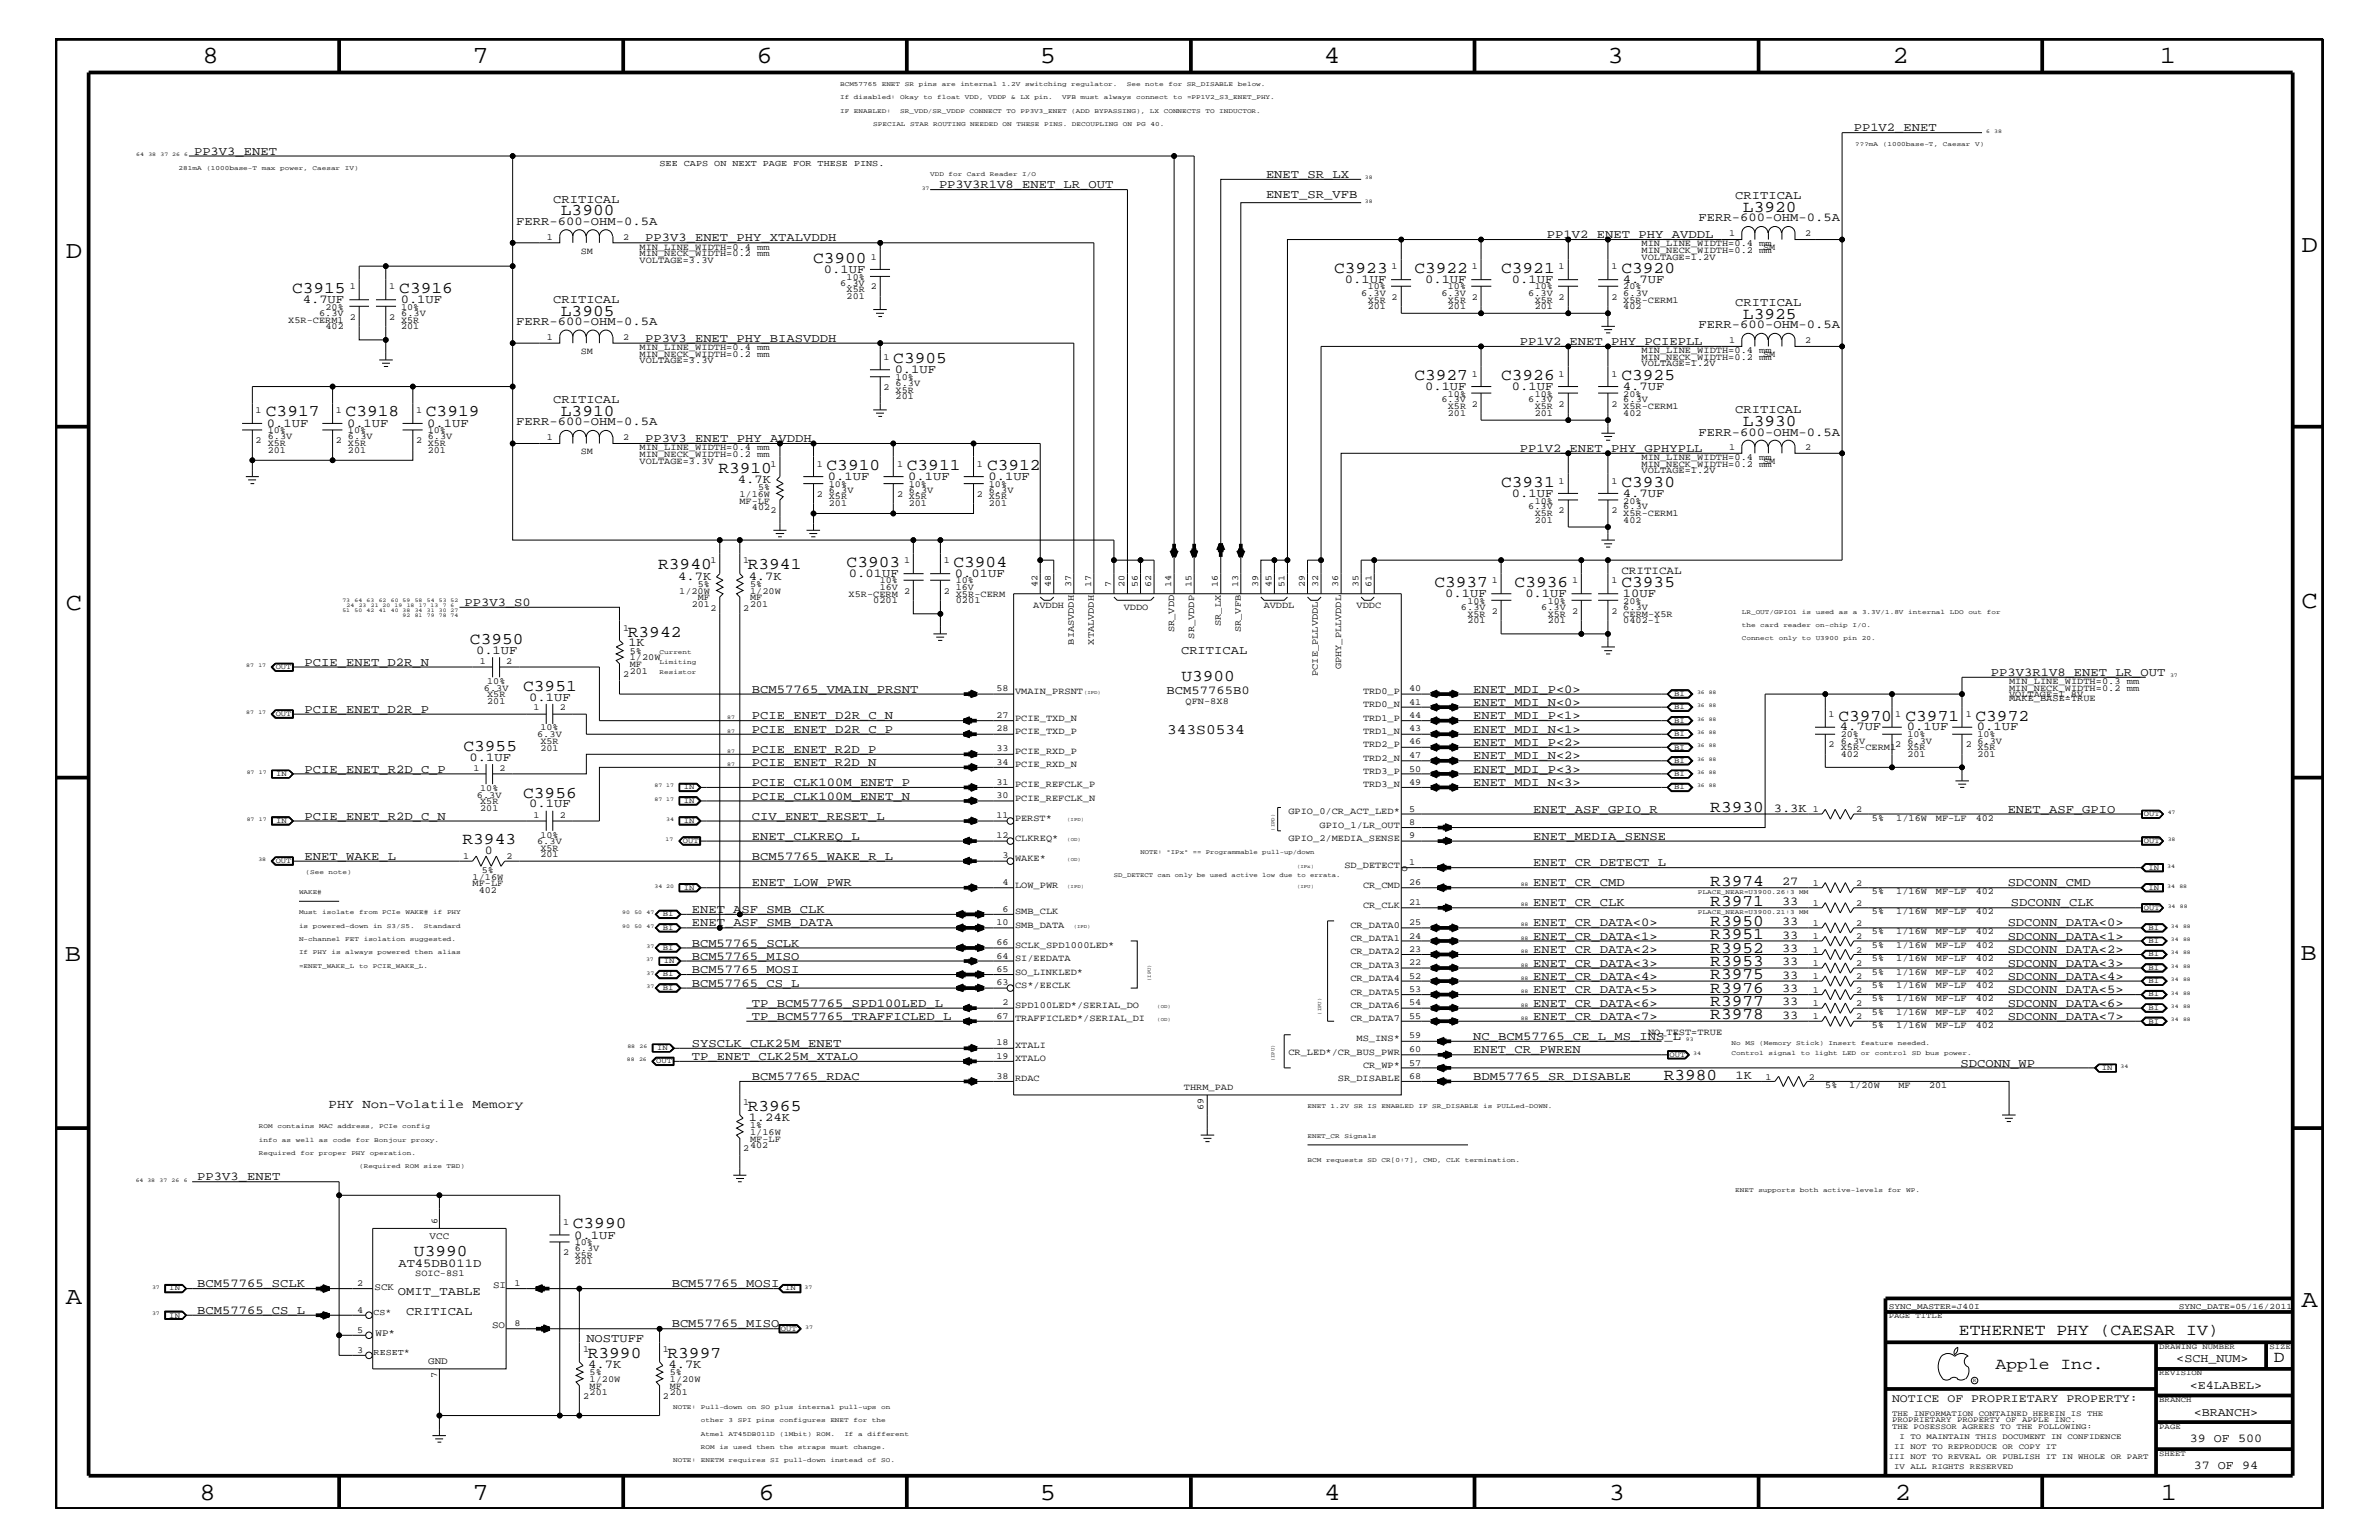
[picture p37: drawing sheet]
<svg xmlns="http://www.w3.org/2000/svg" width="432mm" height="279mm" viewBox="0 0 432 279" stroke-linecap="round" stroke-linejoin="round" font-family="sans-serif">
<defs><g id="words">
<g font-size="4.5">
<text x="36.7" y="11.5">8</text>
<text x="85.8" y="11.5">7</text>
<text x="137.3" y="11.5">6</text>
<text x="188.7" y="11.5">5</text>
<text x="240.3" y="11.5">4</text>
<text x="291.8" y="11.5">3</text>
<text x="343.5" y="11.5">2</text>
<text x="392" y="11.5">1</text>
<text x="11.9" y="46.8">D</text>
<text x="417.7" y="45.7">D</text>
<text x="11.9" y="110.6">C</text>
<text x="417.7" y="110.3">C</text>
<text x="11.8" y="174.3">B</text>
<text x="417.6" y="174.2">B</text>
<text x="11.9" y="236.7">A</text>
<text x="417.7" y="237.1">A</text>
<text x="36.2" y="272.1">8</text>
<text x="85.8" y="272.1">7</text>
<text x="137.7" y="272.1">6</text>
<text x="188.7" y="272.1">5</text>
<text x="240.4" y="272.1">4</text>
<text x="292" y="272.1">3</text>
<text x="343.9" y="272.1">2</text>
<text x="392.2" y="272.1">1</text>
</g>
<g font-size="3">
<text x="101.8" y="39.1">L3900</text>
<text x="316.4" y="38.5">L3920</text>
<text x="147.6" y="47.7">C3900</text>
<text x="53" y="53.2">C3915</text>
<text x="72.5" y="53.2">C3916</text>
<text x="242.1" y="49.6">C3923</text>
<text x="256.7" y="49.6">C3922</text>
<text x="272.5" y="49.6">C3921</text>
<text x="294.3" y="49.6">C3920</text>
<text x="101.8" y="57.3">L3905</text>
<text x="316.4" y="57.9">L3925</text>
<text x="162.1" y="65.9">C3905</text>
<text x="256.7" y="68.9">C3927</text>
<text x="272.5" y="68.9">C3926</text>
<text x="294.3" y="68.9">C3925</text>
<text x="48.3" y="75.6">C3917</text>
<text x="62.7" y="75.6">C3918</text>
<text x="77.3" y="75.6">C3919</text>
<text x="101.8" y="75.5">L3910</text>
<text x="316.4" y="77.3">L3930</text>
<text x="130.4" y="85.8">R3910</text>
<text x="150" y="85.3">C3910</text>
<text x="164.6" y="85.3">C3911</text>
<text x="179.2" y="85.3">C3912</text>
<text x="272.5" y="88.3">C3931</text>
<text x="294.3" y="88.3">C3930</text>
<text x="119.5" y="103.3">R3940</text>
<text x="135.7" y="103.3">R3941</text>
<text x="153.7" y="102.9">C3903</text>
<text x="173.1" y="102.9">C3904</text>
<text x="260.3" y="106.5">C3937</text>
<text x="274.9" y="106.5">C3936</text>
<text x="294.3" y="106.5">C3935</text>
<text x="85.3" y="116.8">C3950</text>
<text x="114" y="115.5">R3942</text>
<text x="95" y="125.3">C3951</text>
<text x="214.4" y="123.5">U3900</text>
<text x="333.7" y="130.8">C3970</text>
<text x="345.9" y="130.8">C3971</text>
<text x="358.6" y="130.8">C3972</text>
<text x="84.1" y="136.2">C3955</text>
<text x="95" y="144.7">C3956</text>
<text x="310.4" y="147.3">R3930</text>
<text x="83.9" y="153.2">R3943</text>
<text x="310.4" y="160.7">R3974</text>
<text x="310.4" y="164.4">R3971</text>
<text x="310.4" y="168">R3950</text>
<text x="310.4" y="170.4">R3951</text>
<text x="310.4" y="172.8">R3952</text>
<text x="310.4" y="177.7">R3975</text>
<text x="310.4" y="175.2">R3953</text>
<text x="310.4" y="180.1">R3976</text>
<text x="310.4" y="182.5">R3977</text>
<text x="310.4" y="184.9">R3978</text>
<text x="302" y="195.9">R3980</text>
<text x="135.7" y="201.5">R3965</text>
<text x="75.1" y="228">U3990</text>
<text x="104" y="222.9">C3990</text>
<text x="355.6" y="242.3">ETHERNET PHY (CAESAR IV)</text>
<text x="106.7" y="246.4">R3990</text>
<text x="121.2" y="246.4">R3997</text>
<text x="362.2" y="248.4">Apple Inc.</text>
<text x="412.7" y="247.1">D</text>
</g>
<text font-size="2.6" x="211.8" y="133.2">343S0534</text>
<text font-size="2.3" x="59.6" y="201">PHY Non-Volatile Memory</text>
<g font-size="2.2">
<text x="336.5" y="23.8">PP1V2_ENET</text>
<text x="35.2" y="28.1">PP3V3_ENET</text>
<text x="170.4" y="34.1">PP3V3R1V8_ENET_LR_OUT</text>
<text x="229.8" y="32.3">ENET_SR_LX</text>
<text x="229.8" y="35.9">ENET_SR_VFB</text>
<text x="93.7" y="40.8">FERR-600-OHM-0.5A</text>
<text x="100.4" y="36.8">CRITICAL</text>
<text x="308.3" y="40.2">FERR-600-OHM-0.5A</text>
<text x="315" y="36.2">CRITICAL</text>
<text x="117.1" y="43.8">PP3V3_ENET_PHY_XTALVDDH</text>
<text x="280.8" y="43.2">PP1V2_ENET_PHY_AVDDL</text>
<text x="149.5" y="49.6">0.1UF</text>
<text x="244.1" y="51.3">0.1UF</text>
<text x="258.7" y="51.3">0.1UF</text>
<text x="274.4" y="51.3">0.1UF</text>
<text x="294.6" y="51.3">4.7UF</text>
<text x="54.9" y="55">4.7UF</text>
<text x="72.7" y="55">0.1UF</text>
<text x="93.7" y="59">FERR-600-OHM-0.5A</text>
<text x="100.4" y="55">CRITICAL</text>
<text x="308.3" y="59.5">FERR-600-OHM-0.5A</text>
<text x="315" y="55.6">CRITICAL</text>
<text x="117.1" y="62">PP3V3_ENET_PHY_BIASVDDH</text>
<text x="275.8" y="62.6">PP1V2_ENET_PHY_PCIEPLL</text>
<text x="162.4" y="67.7">0.1UF</text>
<text x="258.7" y="70.7">0.1UF</text>
<text x="274.4" y="70.7">0.1UF</text>
<text x="294.6" y="70.7">4.7UF</text>
<text x="48.4" y="77.4">0.1UF</text>
<text x="63" y="77.4">0.1UF</text>
<text x="77.6" y="77.4">0.1UF</text>
<text x="93.7" y="77.2">FERR-600-OHM-0.5A</text>
<text x="100.4" y="73.2">CRITICAL</text>
<text x="315" y="75">CRITICAL</text>
<text x="117.1" y="80.2">PP3V3_ENET_PHY_AVDDH</text>
<text x="275.8" y="82">PP1V2_ENET_PHY_GPHYPLL</text>
<text x="308.3" y="79">FERR-600-OHM-0.5A</text>
<text x="133.9" y="87.6">4.7K</text>
<text x="150.3" y="87.1">0.1UF</text>
<text x="164.8" y="87.1">0.1UF</text>
<text x="179.4" y="87.1">0.1UF</text>
<text x="274.4" y="90.1">0.1UF</text>
<text x="294.6" y="90.1">4.7UF</text>
<text x="123.1" y="105.2">4.7K</text>
<text x="135.9" y="105.2">4.7K</text>
<text x="154.1" y="104.7">0.01UF</text>
<text x="173.3" y="104.7">0.01UF</text>
<text x="84.3" y="109.9">PP3V3_S0</text>
<text x="262.3" y="108.3">0.1UF</text>
<text x="276.9" y="108.3">0.1UF</text>
<text x="294.6" y="108.3">10UF</text>
<text x="86.4" y="118.6">0.1UF</text>
<text x="114" y="117.3">1K</text>
<text x="214.4" y="118.6">CRITICAL</text>
<text x="55.3" y="120.8">PCIE_ENET_D2R_N</text>
<text x="136.5" y="125.7">BCM57765_VMAIN_PRSNT</text>
<text x="211.8" y="125.9">BCM57765B0</text>
<text x="267.4" y="125.7">ENET_MDI_P&lt;0&gt;</text>
<text x="361.4" y="122.6">PP3V3R1V8_ENET_LR_OUT</text>
<text x="55.3" y="129.3">PCIE_ENET_D2R_P</text>
<text x="96.1" y="127.1">0.1UF</text>
<text x="136.5" y="130.5">PCIE_ENET_D2R_C_N</text>
<text x="267.4" y="130.5">ENET_MDI_P&lt;1&gt;</text>
<text x="267.4" y="128">ENET_MDI_N&lt;0&gt;</text>
<text x="136.5" y="133">PCIE_ENET_D2R_C_P</text>
<text x="136.5" y="136.6">PCIE_ENET_R2D_P</text>
<text x="267.4" y="133">ENET_MDI_N&lt;1&gt;</text>
<text x="267.4" y="137.8">ENET_MDI_N&lt;2&gt;</text>
<text x="267.4" y="135.3">ENET_MDI_P&lt;2&gt;</text>
<text x="333.9" y="132.5">4.7UF</text>
<text x="346.1" y="132.5">0.1UF</text>
<text x="358.8" y="132.5">0.1UF</text>
<text x="55.3" y="140.2">PCIE_ENET_R2D_C_P</text>
<text x="85.2" y="138">0.1UF</text>
<text x="136.5" y="139">PCIE_ENET_R2D_N</text>
<text x="136.5" y="142.6">PCIE_CLK100M_ENET_P</text>
<text x="267.4" y="142.6">ENET_MDI_N&lt;3&gt;</text>
<text x="267.4" y="140.2">ENET_MDI_P&lt;3&gt;</text>
<text x="55.3" y="148.7">PCIE_ENET_R2D_C_N</text>
<text x="96.1" y="146.5">0.1UF</text>
<text x="136.5" y="148.7">CIV_ENET_RESET_L</text>
<text x="136.5" y="145.1">PCIE_CLK100M_ENET_N</text>
<text x="278.3" y="147.5">ENET_ASF_GPIO_R</text>
<text x="321.9" y="147.3">3.3K</text>
<text x="364.4" y="147.5">ENET_ASF_GPIO</text>
<text x="55.3" y="156">ENET_WAKE_L</text>
<text x="88" y="154.9">0</text>
<text x="136.5" y="156">BCM57765_WAKE_R_L</text>
<text x="136.5" y="152.3">ENET_CLKREQ_L</text>
<text x="278.3" y="152.3">ENET_MEDIA_SENSE</text>
<text x="136.5" y="160.8">ENET_LOW_PWR</text>
<text x="278.3" y="157.2">ENET_CR_DETECT_L</text>
<text x="278.3" y="160.8">ENET_CR_CMD</text>
<text x="323.5" y="160.6">27</text>
<text x="364.4" y="160.8">SDCONN_CMD</text>
<text x="125.6" y="165.6">ENET_ASF_SMB_CLK</text>
<text x="278.3" y="164.5">ENET_CR_CLK</text>
<text x="323.5" y="164.2">33</text>
<text x="323.5" y="167.8">33</text>
<text x="365" y="164.5">SDCONN_CLK</text>
<text x="125.6" y="171.7">BCM57765_SCLK</text>
<text x="125.6" y="168.1">ENET_ASF_SMB_DATA</text>
<text x="278.3" y="172.9">ENET_CR_DATA&lt;2&gt;</text>
<text x="278.3" y="168.1">ENET_CR_DATA&lt;0&gt;</text>
<text x="278.3" y="170.5">ENET_CR_DATA&lt;1&gt;</text>
<text x="323.5" y="170.3">33</text>
<text x="323.5" y="172.7">33</text>
<text x="364.4" y="170.5">SDCONN_DATA&lt;1&gt;</text>
<text x="364.4" y="172.9">SDCONN_DATA&lt;2&gt;</text>
<text x="364.4" y="168.1">SDCONN_DATA&lt;0&gt;</text>
<text x="125.6" y="176.6">BCM57765_MOSI</text>
<text x="125.6" y="179">BCM57765_CS_L</text>
<text x="125.6" y="174.2">BCM57765_MISO</text>
<text x="278.3" y="175.4">ENET_CR_DATA&lt;3&gt;</text>
<text x="278.3" y="177.7">ENET_CR_DATA&lt;4&gt;</text>
<text x="323.5" y="177.6">33</text>
<text x="323.5" y="179.9">33</text>
<text x="323.5" y="175.1">33</text>
<text x="364.4" y="177.7">SDCONN_DATA&lt;4&gt;</text>
<text x="364.4" y="175.4">SDCONN_DATA&lt;3&gt;</text>
<text x="136.5" y="182.7">TP_BCM57765_SPD100LED_L</text>
<text x="136.5" y="185">TP_BCM57765_TRAFFICLED_L</text>
<text x="278.3" y="180.2">ENET_CR_DATA&lt;5&gt;</text>
<text x="278.3" y="185">ENET_CR_DATA&lt;7&gt;</text>
<text x="278.3" y="182.7">ENET_CR_DATA&lt;6&gt;</text>
<text x="323.5" y="182.4">33</text>
<text x="323.5" y="184.9">33</text>
<text x="364.4" y="185">SDCONN_DATA&lt;7&gt;</text>
<text x="364.4" y="182.7">SDCONN_DATA&lt;6&gt;</text>
<text x="364.4" y="180.2">SDCONN_DATA&lt;5&gt;</text>
<text x="125.6" y="189.9">SYSCLK_CLK25M_ENET</text>
<text x="267.4" y="191.1">ENET_CR_PWREN</text>
<text x="267.4" y="188.7">NC_BCM57765_CE_L_MS_INS_L</text>
<text x="125.6" y="192.3">TP_ENET_CLK25M_XTALO</text>
<text x="136.5" y="195.9">BCM57765_RDAC</text>
<text x="267.4" y="195.9">BDM57765_SR_DISABLE</text>
<text x="315" y="195.7">1K</text>
<text x="355.9" y="193.6">SDCONN_WP</text>
<text x="135.9" y="203.4">1.24K</text>
<text x="35.8" y="214.2">PP3V3_ENET</text>
<text x="104.2" y="224.7">0.1UF</text>
<text x="35.8" y="233.5">BCM57765_SCLK</text>
<text x="72.3" y="229.9">AT45DB011D</text>
<text x="121.9" y="233.5">BCM57765_MOSI</text>
<text x="35.8" y="238.4">BCM57765_CS_L</text>
<text x="72.2" y="235">OMIT_TABLE</text>
<text x="73.7" y="238.6">CRITICAL</text>
<text x="106.4" y="243.5">NOSTUFF</text>
<text x="121.9" y="240.8">BCM57765_MISO</text>
<text x="106.8" y="248.2">4.7K</text>
<text x="121.3" y="248.2">4.7K</text>
<text x="395" y="247.1">&lt;SCH_NUM&gt;</text>
<text x="397.5" y="252">&lt;E4LABEL&gt;</text>
<text x="398.2" y="256.8">&lt;BRANCH&gt;</text>
<text x="397.5" y="261.6">39 OF 500</text>
<text x="398.2" y="266.6">37 OF 94</text>
</g>
<text font-size="2.1" x="343.4" y="254.4">NOTICE OF PROPRIETARY PROPERTY:</text>
<text font-size="2" x="294.3" y="104.1">CRITICAL</text>
<text font-size="1.9" x="254.3" y="158">o</text>
<g font-size="1.8">
<text x="78" y="224.8">VCC</text>
<text x="68" y="234">SCK</text>
<text x="89.5" y="233.7">SI</text>
<text x="68.2" y="242.4">WP*</text>
<text x="89.3" y="241">SO</text>
<text x="77.7" y="247.5">GND</text>
</g>
<g font-size="1.7">
<text x="99.2" y="43.5">1</text>
<text x="105.4" y="46">SM</text>
<text x="113.1" y="43.5">2</text>
<text x="116.1" y="47.7">VOLTAGE=3.3V</text>
<text x="116.1" y="46.5">MIN_NECK_WIDTH=0.2 mm</text>
<text x="116.1" y="45.3">MIN_LINE_WIDTH=0.4 mm</text>
<text x="158.1" y="47.1">1</text>
<text x="297.9" y="47.1">VOLTAGE=1.2V</text>
<text x="297.9" y="44.6">MIN_LINE_WIDTH=0.4 mm</text>
<text x="297.9" y="45.9">MIN_NECK_WIDTH=0.2 mm</text>
<text x="313.9" y="42.9">1</text>
<text x="320" y="45.4">SM</text>
<text x="327.7" y="42.9">2</text>
<text x="63.5" y="52.5">1</text>
<text x="70.6" y="52.5">1</text>
<text x="152.5" y="51.8">6.3V</text>
<text x="153.7" y="53">X5R</text>
<text x="153.7" y="50.7">10%</text>
<text x="158.1" y="52.5">2</text>
<text x="247.1" y="53.6">6.3V</text>
<text x="248.2" y="52.5">10%</text>
<text x="252.6" y="48.9">1</text>
<text x="261.6" y="53.6">6.3V</text>
<text x="262.8" y="52.5">10%</text>
<text x="267.1" y="48.9">1</text>
<text x="277.4" y="53.6">6.3V</text>
<text x="278.6" y="52.5">10%</text>
<text x="282.9" y="48.9">1</text>
<text x="292.5" y="48.9">1</text>
<text x="294.6" y="52.5">20%</text>
<text x="294.6" y="53.6">6.3V</text>
<text x="52.3" y="58.5">X5R-CERM1</text>
<text x="57.9" y="57.3">6.3V</text>
<text x="59.1" y="59.7">402</text>
<text x="59.1" y="56.2">20%</text>
<text x="63.5" y="58">2</text>
<text x="70.6" y="58">2</text>
<text x="72.8" y="59.7">201</text>
<text x="72.8" y="58.5">X5R</text>
<text x="72.8" y="57.3">6.3V</text>
<text x="72.8" y="56.2">10%</text>
<text x="153.7" y="54.2">201</text>
<text x="248.2" y="56.1">201</text>
<text x="248.2" y="54.9">X5R</text>
<text x="252.6" y="54.4">2</text>
<text x="262.8" y="56.1">201</text>
<text x="262.8" y="54.9">X5R</text>
<text x="267.1" y="54.4">2</text>
<text x="278.6" y="56.1">201</text>
<text x="278.6" y="54.9">X5R</text>
<text x="282.9" y="54.4">2</text>
<text x="292.5" y="54.4">2</text>
<text x="294.6" y="56.1">402</text>
<text x="294.6" y="54.9">X5R-CERM1</text>
<text x="99.2" y="61.7">1</text>
<text x="105.4" y="64.2">SM</text>
<text x="113.1" y="61.7">2</text>
<text x="116.1" y="63.4">MIN_LINE_WIDTH=0.4 mm</text>
<text x="116.1" y="65.9">VOLTAGE=3.3V</text>
<text x="116.1" y="64.7">MIN_NECK_WIDTH=0.2 mm</text>
<text x="160.4" y="65.3">1</text>
<text x="297.9" y="65.3">MIN_NECK_WIDTH=0.2 mm</text>
<text x="297.9" y="64">MIN_LINE_WIDTH=0.4 mm</text>
<text x="313.9" y="62.3">1</text>
<text x="320" y="64.8">SM</text>
<text x="327.7" y="62.3">2</text>
<text x="160.4" y="70.7">2</text>
<text x="162.6" y="71.2">X5R</text>
<text x="162.6" y="70">6.3V</text>
<text x="162.6" y="68.9">10%</text>
<text x="262.8" y="72">10%</text>
<text x="267.1" y="68.4">1</text>
<text x="278.6" y="72">10%</text>
<text x="282.9" y="68.4">1</text>
<text x="292.5" y="68.4">1</text>
<text x="294.6" y="72">20%</text>
<text x="297.9" y="66.5">VOLTAGE=1.2V</text>
<text x="46.4" y="75">1</text>
<text x="61" y="75">1</text>
<text x="75.5" y="75">1</text>
<text x="162.6" y="72.4">201</text>
<text x="261.6" y="73">6.3V</text>
<text x="262.8" y="75.5">201</text>
<text x="262.8" y="74.3">X5R</text>
<text x="267.1" y="73.8">2</text>
<text x="277.4" y="73">6.3V</text>
<text x="278.6" y="75.5">201</text>
<text x="278.6" y="74.3">X5R</text>
<text x="282.9" y="73.8">2</text>
<text x="292.5" y="73.8">2</text>
<text x="294.6" y="75.5">402</text>
<text x="294.6" y="74.3">X5R-CERM1</text>
<text x="294.6" y="73">6.3V</text>
<text x="46.4" y="80.5">2</text>
<text x="48.6" y="82.2">201</text>
<text x="48.6" y="80.9">X5R</text>
<text x="48.6" y="79.7">6.3V</text>
<text x="48.6" y="78.6">10%</text>
<text x="61" y="80.5">2</text>
<text x="63.2" y="82.2">201</text>
<text x="63.2" y="80.9">X5R</text>
<text x="63.2" y="79.7">6.3V</text>
<text x="63.2" y="78.6">10%</text>
<text x="75.5" y="80.5">2</text>
<text x="77.6" y="82.2">201</text>
<text x="77.6" y="80.9">X5R</text>
<text x="77.6" y="79.7">6.3V</text>
<text x="77.6" y="78.6">10%</text>
<text x="99.2" y="79.9">1</text>
<text x="105.4" y="82.4">SM</text>
<text x="113.1" y="79.9">2</text>
<text x="116.1" y="82.8">MIN_NECK_WIDTH=0.2 mm</text>
<text x="116.1" y="81.6">MIN_LINE_WIDTH=0.4 mm</text>
<text x="297.9" y="83.5">MIN_LINE_WIDTH=0.4 mm</text>
<text x="313.9" y="81.6">1</text>
<text x="327.7" y="81.6">2</text>
<text x="116.1" y="84.1">VOLTAGE=3.3V</text>
<text x="137.6" y="88.9">5%</text>
<text x="139.9" y="84.7">1</text>
<text x="148.3" y="84.7">1</text>
<text x="150.5" y="88.3">10%</text>
<text x="150.5" y="89.4">6.3V</text>
<text x="162.8" y="84.7">1</text>
<text x="164.9" y="88.3">10%</text>
<text x="164.9" y="89.4">6.3V</text>
<text x="177.3" y="84.7">1</text>
<text x="179.5" y="88.3">10%</text>
<text x="179.5" y="89.4">6.3V</text>
<text x="282.9" y="87.7">1</text>
<text x="292.5" y="87.7">1</text>
<text x="297.9" y="84.7">MIN_NECK_WIDTH=0.2 mm</text>
<text x="297.9" y="85.9">VOLTAGE=1.2V</text>
<text x="320" y="84.2">SM</text>
<text x="134.2" y="90.1">1/16W</text>
<text x="134.2" y="91.4">MF-LF</text>
<text x="136.5" y="92.6">402</text>
<text x="139.9" y="93.2">2</text>
<text x="148.3" y="90.1">2</text>
<text x="150.5" y="91.8">201</text>
<text x="150.5" y="90.6">X5R</text>
<text x="162.8" y="90.1">2</text>
<text x="164.9" y="91.8">201</text>
<text x="164.9" y="90.6">X5R</text>
<text x="177.3" y="90.1">2</text>
<text x="179.5" y="90.6">X5R</text>
<text x="179.5" y="91.8">201</text>
<text x="277.4" y="92.4">6.3V</text>
<text x="278.6" y="91.4">10%</text>
<text x="278.6" y="94.9">201</text>
<text x="278.6" y="93.7">X5R</text>
<text x="282.9" y="93.2">2</text>
<text x="292.5" y="93.2">2</text>
<text x="294.6" y="94.9">402</text>
<text x="294.6" y="91.4">20%</text>
<text x="294.6" y="93.7">X5R-CERM1</text>
<text x="294.6" y="92.4">6.3V</text>
<text x="123.3" y="107.7">1/20W</text>
<text x="126.7" y="106.5">5%</text>
<text x="128.9" y="102.2">1</text>
<text x="134.9" y="102.2">1</text>
<text x="136.1" y="106.5">5%</text>
<text x="136.1" y="107.7">1/20W</text>
<text x="159.7" y="107">16V</text>
<text x="159.7" y="105.9">10%</text>
<text x="164.1" y="107.7">2</text>
<text x="164.1" y="102.2">1</text>
<text x="171.3" y="107.7">2</text>
<text x="171.3" y="102.2">1</text>
<text x="173.5" y="105.9">10%</text>
<text x="173.5" y="107">16V</text>
<text x="188.3" y="106.5" transform="rotate(-90 188.3 106.5)">42</text>
<text x="190.8" y="106.5" transform="rotate(-90 190.8 106.5)">48</text>
<text x="194.4" y="106.5" transform="rotate(-90 194.4 106.5)">37</text>
<text x="198" y="106.5" transform="rotate(-90 198 106.5)">17</text>
<text x="201.7" y="106.5" transform="rotate(-90 201.7 106.5)">7</text>
<text x="204.1" y="106.5" transform="rotate(-90 204.1 106.5)">20</text>
<text x="206.5" y="106.5" transform="rotate(-90 206.5 106.5)">56</text>
<text x="209" y="106.5" transform="rotate(-90 209 106.5)">62</text>
<text x="212.6" y="106.5" transform="rotate(-90 212.6 106.5)">14</text>
<text x="216.2" y="106.5" transform="rotate(-90 216.2 106.5)">15</text>
<text x="221.1" y="106.5" transform="rotate(-90 221.1 106.5)">16</text>
<text x="224.7" y="106.5" transform="rotate(-90 224.7 106.5)">13</text>
<text x="228.3" y="106.5" transform="rotate(-90 228.3 106.5)">39</text>
<text x="230.8" y="106.5" transform="rotate(-90 230.8 106.5)">45</text>
<text x="233.2" y="106.5" transform="rotate(-90 233.2 106.5)">51</text>
<text x="236.8" y="106.5" transform="rotate(-90 236.8 106.5)">29</text>
<text x="239.3" y="106.5" transform="rotate(-90 239.3 106.5)">32</text>
<text x="242.9" y="106.5" transform="rotate(-90 242.9 106.5)">36</text>
<text x="246.5" y="106.5" transform="rotate(-90 246.5 106.5)">35</text>
<text x="248.9" y="106.5" transform="rotate(-90 248.9 106.5)">61</text>
<text x="270.8" y="105.9">1</text>
<text x="285.3" y="105.9">1</text>
<text x="292.5" y="105.9">1</text>
<text x="125.6" y="110.2">201</text>
<text x="126.7" y="108.9">MF</text>
<text x="128.9" y="110.8">2</text>
<text x="134.9" y="110.8">2</text>
<text x="136.1" y="110.2">201</text>
<text x="136.1" y="108.9">MF</text>
<text x="154" y="108.2">X5R-CERM</text>
<text x="158.5" y="109.4">0201</text>
<text x="173.5" y="109.4">0201</text>
<text x="173.5" y="108.2">X5R-CERM</text>
<text x="187.5" y="110.3">AVDDH</text>
<text x="204" y="110.6">VDDO</text>
<text x="221.6" y="113.6" transform="rotate(-90 221.6 113.6)">SR_LX</text>
<text x="229.4" y="110.3">AVDDL</text>
<text x="246.2" y="110.3">VDDC</text>
<text x="265.2" y="110.6">6.3V</text>
<text x="266.4" y="113.1">201</text>
<text x="266.4" y="111.9">X5R</text>
<text x="266.4" y="109.5">10%</text>
<text x="270.8" y="111.4">2</text>
<text x="279.7" y="110.6">6.3V</text>
<text x="280.9" y="109.5">10%</text>
<text x="280.9" y="113.1">201</text>
<text x="280.9" y="111.9">X5R</text>
<text x="285.3" y="111.4">2</text>
<text x="292.5" y="111.4">2</text>
<text x="294.6" y="109.5">20%</text>
<text x="294.6" y="110.6">6.3V</text>
<text x="294.6" y="111.9">CERM-X5R</text>
<text x="294.6" y="113.1">0402-1</text>
<text x="113.1" y="114.4">1</text>
<text x="114.3" y="119.8">1/20W</text>
<text x="114.3" y="118.6">5%</text>
<text x="194.9" y="117" transform="rotate(-90 194.9 117)">BIASVDDH</text>
<text x="198.5" y="117" transform="rotate(-90 198.5 117)">XTALVDDH</text>
<text x="213.1" y="114.7" transform="rotate(-90 213.1 114.7)">SR_VDD</text>
<text x="216.7" y="115.9" transform="rotate(-90 216.7 115.9)">SR_VDDP</text>
<text x="225.2" y="114.7" transform="rotate(-90 225.2 114.7)">SR_VFB</text>
<text x="87.1" y="120.4">1</text>
<text x="87.8" y="125.3">6.3V</text>
<text x="88.4" y="124.1">10%</text>
<text x="91.9" y="120.4">2</text>
<text x="113.1" y="122.9">2</text>
<text x="114.3" y="122.3">201</text>
<text x="114.3" y="121">MF</text>
<text x="180.8" y="125.4">58</text>
<text x="184.2" y="125.9">VMAIN_PRSNT</text>
<text x="239.2" y="122.6" transform="rotate(-90 239.2 122.6)">PCIE_PLLVDDL</text>
<text x="243.4" y="121.4" transform="rotate(-90 243.4 121.4)">GPHY_PLLVDDL</text>
<text x="247.4" y="125.9">TRD0_P</text>
<text x="255.8" y="125.4">40</text>
<text x="364.7" y="125.3">MIN_NECK_WIDTH=0.2 mm</text>
<text x="364.7" y="124.1">MIN_LINE_WIDTH=0.3 mm</text>
<text x="88.4" y="127.7">201</text>
<text x="88.4" y="126.5">X5R</text>
<text x="96.9" y="128.9">1</text>
<text x="101.6" y="128.9">2</text>
<text x="180.8" y="130.2">27</text>
<text x="184.2" y="130.8">PCIE_TXD_N</text>
<text x="215.2" y="127.7">QFN-8X8</text>
<text x="247.4" y="130.8">TRD1_P</text>
<text x="247.4" y="128.3">TRD0_N</text>
<text x="255.8" y="130.2">44</text>
<text x="255.8" y="127.9">41</text>
<text x="331.9" y="130.2">1</text>
<text x="344" y="130.2">1</text>
<text x="356.8" y="130.2">1</text>
<text x="364.7" y="127.1">MAKE_BASE=TRUE</text>
<text x="364.7" y="126.5">VOLTAGE=1.8V</text>
<text x="97.5" y="133.8">6.3V</text>
<text x="98.1" y="136.2">201</text>
<text x="98.1" y="135">X5R</text>
<text x="98.1" y="132.5">10%</text>
<text x="180.8" y="132.7">28</text>
<text x="180.8" y="136.3">33</text>
<text x="184.2" y="133.2">PCIE_TXD_P</text>
<text x="184.2" y="136.8">PCIE_RXD_P</text>
<text x="247.4" y="133.2">TRD1_N</text>
<text x="247.4" y="135.6">TRD2_P</text>
<text x="255.8" y="135.1">46</text>
<text x="255.8" y="137.5">47</text>
<text x="255.8" y="132.7">43</text>
<text x="331.9" y="135.6">2</text>
<text x="334.1" y="137.3">402</text>
<text x="334.1" y="133.8">20%</text>
<text x="334.1" y="136.1">X5R-CERM1</text>
<text x="334.1" y="134.9">6.3V</text>
<text x="344" y="135.6">2</text>
<text x="346.2" y="133.8">10%</text>
<text x="346.2" y="137.3">201</text>
<text x="346.2" y="136.1">X5R</text>
<text x="346.2" y="134.9">6.3V</text>
<text x="356.8" y="135.6">2</text>
<text x="358.9" y="133.8">10%</text>
<text x="358.9" y="137.3">201</text>
<text x="358.9" y="136.1">X5R</text>
<text x="358.9" y="134.9">6.3V</text>
<text x="85.9" y="139.8">1</text>
<text x="87.2" y="143.5">10%</text>
<text x="90.7" y="139.8">2</text>
<text x="180.8" y="138.7">34</text>
<text x="180.8" y="142.4">31</text>
<text x="184.2" y="139.2">PCIE_RXD_N</text>
<text x="184.2" y="142.9">PCIE_REFCLK_P</text>
<text x="247.4" y="142.9">TRD3_N</text>
<text x="247.4" y="140.4">TRD3_P</text>
<text x="247.4" y="138">TRD2_N</text>
<text x="255.8" y="140">50</text>
<text x="255.8" y="142.4">49</text>
<text x="86.6" y="144.7">6.3V</text>
<text x="87.2" y="147.1">201</text>
<text x="87.2" y="145.9">X5R</text>
<text x="96.9" y="148.4">1</text>
<text x="101.6" y="148.4">2</text>
<text x="180.8" y="148.4">11</text>
<text x="180.8" y="144.8">30</text>
<text x="184.2" y="149">PERST*</text>
<text x="184.2" y="145.3">PCIE_REFCLK_N</text>
<text x="233.8" y="147.7">GPIO_0/CR_ACT_LED*</text>
<text x="255.8" y="149.6">8</text>
<text x="255.8" y="147.3">5</text>
<text x="329" y="147.3">1</text>
<text x="336.9" y="147.3">2</text>
<text x="339.8" y="149">5%</text>
<text x="344.2" y="149">1/16W</text>
<text x="351.4" y="149">MF-LF</text>
<text x="358.6" y="149">402</text>
<text x="84.1" y="155.8">1</text>
<text x="91.9" y="155.8">2</text>
<text x="97.5" y="153.2">6.3V</text>
<text x="98.1" y="155.6">201</text>
<text x="98.1" y="154.4">X5R</text>
<text x="98.1" y="152">10%</text>
<text x="180.8" y="152.1">12</text>
<text x="181.9" y="155.7">3</text>
<text x="184.2" y="152.6">CLKREQ*</text>
<text x="233.8" y="152.6">GPIO_2/MEDIA_SENSE</text>
<text x="239.5" y="150.1">GPIO_1/LR_OUT</text>
<text x="255.8" y="152.1">9</text>
<text x="85.8" y="160.8">MF-LF</text>
<text x="85.8" y="159.6">1/16W</text>
<text x="86.9" y="162">402</text>
<text x="87.5" y="158.4">5%</text>
<text x="181.9" y="160.6">4</text>
<text x="184.2" y="156.2">WAKE*</text>
<text x="184.2" y="161.1">LOW_PWR</text>
<text x="244" y="157.4">SD_DETECT</text>
<text x="247.4" y="161.1">CR_CMD</text>
<text x="255.8" y="156.9">1</text>
<text x="255.8" y="160.6">26</text>
<text x="329" y="160.7">1</text>
<text x="336.9" y="160.7">2</text>
<text x="180.8" y="167.8">10</text>
<text x="181.9" y="165.4">6</text>
<text x="184.2" y="165.9">SMB_CLK</text>
<text x="247.4" y="164.7">CR_CLK</text>
<text x="255.8" y="167.8">25</text>
<text x="255.8" y="164.2">21</text>
<text x="329" y="164.4">1</text>
<text x="336.9" y="164.4">2</text>
<text x="339.8" y="162.2">5%</text>
<text x="339.8" y="165.9">5%</text>
<text x="344.2" y="162.2">1/16W</text>
<text x="344.2" y="165.9">1/16W</text>
<text x="351.4" y="162.2">MF-LF</text>
<text x="351.4" y="165.9">MF-LF</text>
<text x="358.6" y="162.2">402</text>
<text x="358.6" y="165.9">402</text>
<text x="180.8" y="173.9">64</text>
<text x="180.8" y="171.5">66</text>
<text x="184.2" y="172">SCLK_SPD1000LED*</text>
<text x="184.2" y="168.3">SMB_DATA</text>
<text x="245.1" y="168.3">CR_DATA0</text>
<text x="245.1" y="173.2">CR_DATA2</text>
<text x="245.1" y="170.7">CR_DATA1</text>
<text x="255.8" y="172.7">23</text>
<text x="255.8" y="170.3">24</text>
<text x="329" y="168">1</text>
<text x="329" y="170.4">1</text>
<text x="329" y="172.8">1</text>
<text x="336.9" y="168">2</text>
<text x="336.9" y="170.4">2</text>
<text x="336.9" y="172.8">2</text>
<text x="339.8" y="169.5">5%</text>
<text x="339.8" y="172">5%</text>
<text x="344.2" y="169.5">1/16W</text>
<text x="344.2" y="172">1/16W</text>
<text x="351.4" y="169.5">MF-LF</text>
<text x="351.4" y="172">MF-LF</text>
<text x="358.6" y="169.5">402</text>
<text x="358.6" y="172">402</text>
<text x="180.8" y="176.3">65</text>
<text x="180.8" y="178.8">63</text>
<text x="184.2" y="176.8">SO_LINKLED*</text>
<text x="184.2" y="179.3">CS*/EECLK</text>
<text x="184.2" y="174.4">SI/EEDATA</text>
<text x="245.1" y="178">CR_DATA4</text>
<text x="245.1" y="175.6">CR_DATA3</text>
<text x="255.8" y="179.9">53</text>
<text x="255.8" y="177.6">52</text>
<text x="255.8" y="175.1">22</text>
<text x="329" y="177.7">1</text>
<text x="329" y="175.2">1</text>
<text x="336.9" y="177.7">2</text>
<text x="336.9" y="175.2">2</text>
<text x="339.8" y="179.3">5%</text>
<text x="339.8" y="174.4">5%</text>
<text x="339.8" y="176.8">5%</text>
<text x="344.2" y="174.4">1/16W</text>
<text x="344.2" y="176.8">1/16W</text>
<text x="344.2" y="179.3">1/16W</text>
<text x="351.4" y="179.3">MF-LF</text>
<text x="351.4" y="174.4">MF-LF</text>
<text x="351.4" y="176.8">MF-LF</text>
<text x="358.6" y="179.3">402</text>
<text x="358.6" y="174.4">402</text>
<text x="358.6" y="176.8">402</text>
<text x="180.8" y="184.9">67</text>
<text x="181.9" y="182.4">2</text>
<text x="184.2" y="182.9">SPD100LED*/SERIAL_DO</text>
<text x="184.2" y="185.3">TRAFFICLED*/SERIAL_DI</text>
<text x="245.1" y="180.5">CR_DATA5</text>
<text x="245.1" y="185.3">CR_DATA7</text>
<text x="245.1" y="182.9">CR_DATA6</text>
<text x="255.8" y="184.9">55</text>
<text x="255.8" y="182.4">54</text>
<text x="329" y="180.1">1</text>
<text x="329" y="182.5">1</text>
<text x="329" y="184.9">1</text>
<text x="336.9" y="180.1">2</text>
<text x="336.9" y="182.5">2</text>
<text x="336.9" y="184.9">2</text>
<text x="339.8" y="181.6">5%</text>
<text x="339.8" y="184.1">5%</text>
<text x="344.2" y="181.6">1/16W</text>
<text x="344.2" y="184.1">1/16W</text>
<text x="351.4" y="181.6">MF-LF</text>
<text x="351.4" y="184.1">MF-LF</text>
<text x="358.6" y="181.6">402</text>
<text x="358.6" y="184.1">402</text>
<text x="180.8" y="189.7">18</text>
<text x="184.2" y="190.2">XTALI</text>
<text x="233.8" y="191.4">CR_LED*/CR_BUS_PWR</text>
<text x="246.2" y="188.9">MS_INS*</text>
<text x="255.8" y="188.4">59</text>
<text x="255.8" y="190.9">60</text>
<text x="299.1" y="187.7">NO_TEST=TRUE</text>
<text x="339.8" y="186.5">5%</text>
<text x="344.2" y="186.5">1/16W</text>
<text x="351.4" y="186.5">MF-LF</text>
<text x="358.6" y="186.5">402</text>
<text x="180.8" y="195.7">38</text>
<text x="180.8" y="192.1">19</text>
<text x="184.2" y="192.6">XTALO</text>
<text x="184.2" y="196.2">RDAC</text>
<text x="214.9" y="197.8">THRM_PAD</text>
<text x="242.8" y="196.2">SR_DISABLE</text>
<text x="247.4" y="193.7">CR_WP*</text>
<text x="255.8" y="195.7">68</text>
<text x="255.8" y="193.3">57</text>
<text x="320.5" y="195.9">1</text>
<text x="328.3" y="195.9">2</text>
<text x="331.3" y="197.4">5%</text>
<text x="335.6" y="197.4">1/20W</text>
<text x="344.6" y="197.4">MF</text>
<text x="350.1" y="197.4">201</text>
<text x="134.9" y="200.4">1</text>
<text x="218.4" y="201.5" transform="rotate(-90 218.4 201.5)">69</text>
<text x="134.9" y="208.9">2</text>
<text x="136.1" y="207.1">MF-LF</text>
<text x="136.1" y="208.3">402</text>
<text x="136.1" y="204.7">1%</text>
<text x="136.1" y="205.9">1/16W</text>
<text x="79.4" y="222" transform="rotate(-90 79.4 222)">6</text>
<text x="102.2" y="227.7">2</text>
<text x="102.2" y="222.3">1</text>
<text x="104.3" y="227">6.3V</text>
<text x="104.3" y="225.9">10%</text>
<text x="64.9" y="233.4">2</text>
<text x="75.4" y="231.6">SOIC-8S1</text>
<text x="93.4" y="233.4">1</text>
<text x="104.3" y="229.4">201</text>
<text x="104.3" y="228.2">X5R</text>
<text x="64.9" y="238.2">4</text>
<text x="64.9" y="245.6">3</text>
<text x="64.9" y="241.8">5</text>
<text x="93.4" y="240.6">8</text>
<text x="105.8" y="245.3">1</text>
<text x="120.3" y="245.3">1</text>
<text x="79.3" y="250" transform="rotate(-90 79.3 250)">7</text>
<text x="107" y="249.5">5%</text>
<text x="107" y="250.7">1/20W</text>
<text x="107" y="252">MF</text>
<text x="121.6" y="249.5">5%</text>
<text x="121.6" y="250.7">1/20W</text>
<text x="121.6" y="252">MF</text>
<text x="105.8" y="253.8">2</text>
<text x="107" y="253.2">201</text>
<text x="120.3" y="253.8">2</text>
<text x="121.6" y="253.2">201</text>
</g>
<g font-size="1.6">
<text x="119.7" y="30.2">SEE CAPS ON NEXT PAGE FOR THESE PINS.</text>
<text x="67.8" y="238.6">CS*</text>
<text x="67.8" y="245.9">RESET*</text>
</g>
<g font-size="1.5">
<text x="342.8" y="237.4">SYNC_MASTER=J40I</text>
<text x="395.5" y="237.4">SYNC_DATE=05/16/2011</text>
</g>
<g font-size="1.4">
<text x="50" y="121.4">OUT</text>
<text x="50" y="129.9">OUT</text>
<text x="303.9" y="126.3">BI</text>
<text x="303.9" y="128.7">BI</text>
<text x="303.9" y="131.1">BI</text>
<text x="303.9" y="133.5">BI</text>
<text x="303.9" y="136">BI</text>
<text x="50.1" y="140.8">IN</text>
<text x="124.1" y="143.2">IN</text>
<text x="303.9" y="138.4">BI</text>
<text x="303.9" y="140.8">BI</text>
<text x="303.9" y="143.2">BI</text>
<text x="50.1" y="149.3">IN</text>
<text x="124.1" y="145.7">IN</text>
<text x="124.1" y="149.3">IN</text>
<text x="389.1" y="148.1">OUT</text>
<text x="124" y="152.9">OUT</text>
<text x="389.1" y="152.9">OUT</text>
<text x="50" y="156.6">OUT</text>
<text x="124.1" y="161.4">IN</text>
<text x="390" y="161.4">IN</text>
<text x="390" y="157.8">IN</text>
<text x="120.3" y="166.2">BI</text>
<text x="389.1" y="165">OUT</text>
<text x="120.3" y="172.3">BI</text>
<text x="120.3" y="168.7">BI</text>
<text x="390" y="173.5">BI</text>
<text x="390" y="171.1">BI</text>
<text x="390" y="168.7">BI</text>
<text x="120.3" y="177.2">BI</text>
<text x="120.3" y="179.6">BI</text>
<text x="120.5" y="174.8">IN</text>
<text x="390" y="176">BI</text>
<text x="390" y="178.4">BI</text>
<text x="390" y="180.8">BI</text>
<text x="390" y="183.2">BI</text>
<text x="390" y="185.7">BI</text>
<text x="119.3" y="190.5">IN</text>
<text x="303" y="191.7">OUT</text>
<text x="119.1" y="192.9">OUT</text>
<text x="381.5" y="194.2">IN</text>
<text x="30.7" y="234.1">IN</text>
<text x="30.7" y="239">IN</text>
<text x="142.5" y="234.1">IN</text>
<text x="342.8" y="239.2">PAGE TITLE</text>
<text x="141.7" y="241.4">OUT</text>
<text x="391.9" y="244.7">DRAWING NUMBER</text>
<text x="411.9" y="244.7">SIZE</text>
<text x="391.9" y="249.5">REVISION</text>
<text x="343.4" y="256.8">THE INFORMATION CONTAINED HEREIN IS THE</text>
<text x="391.9" y="254.4">BRANCH</text>
<text x="343.4" y="258">PROPRIETARY PROPERTY OF APPLE INC.</text>
<text x="343.4" y="259.3">THE POSESSOR AGREES TO THE FOLLOWING:</text>
<text x="343.8" y="262.9">II NOT TO REPRODUCE OR COPY IT</text>
<text x="344.8" y="261.1">I TO MAINTAIN THIS DOCUMENT IN CONFIDENCE</text>
<text x="391.9" y="259.3">PAGE</text>
<text x="342.8" y="264.7">III NOT TO REVEAL OR PUBLISH IT IN WHOLE OR PART</text>
<text x="343.8" y="266.6">IV ALL RIGHTS RESERVED</text>
<text x="391.9" y="264.1">SHEET</text>
</g>
<g font-size="1.2">
<text x="152.5" y="18">If</text>
<text x="152.5" y="15.6">BCM57765</text>
<text x="155" y="18">disabled:</text>
<text x="160" y="15.6">ENET</text>
<text x="163.4" y="18">Okay</text>
<text x="164.2" y="15.6">SR</text>
<text x="166.8" y="15.6">pins</text>
<text x="167.6" y="18">to</text>
<text x="170.1" y="18">float</text>
<text x="171" y="15.6">are</text>
<text x="174.3" y="15.6">internal</text>
<text x="175.2" y="18">VDD,</text>
<text x="179.3" y="18">VDDP</text>
<text x="181.9" y="15.6">1.2V switching</text>
<text x="183.5" y="18">&amp;</text>
<text x="185.2" y="18">LX</text>
<text x="187.7" y="18">pin.</text>
<text x="192.8" y="18">VFB</text>
<text x="194.5" y="15.6">regulator.</text>
<text x="196.1" y="18">must</text>
<text x="200.3" y="18">always</text>
<text x="204.5" y="15.6">See</text>
<text x="206.2" y="18">connect</text>
<text x="207.9" y="15.6">note</text>
<text x="212.1" y="15.6">for</text>
<text x="212.9" y="18">to</text>
<text x="215.4" y="15.6">SR_DISABLE</text>
<text x="215.4" y="18">=PP1V2_S3_ENET_PHY.</text>
<text x="224.7" y="15.6">below.</text>
<text x="152.5" y="20.4">IF</text>
<text x="155" y="20.4">ENABLED:</text>
<text x="158.5" y="22.9">SPECIAL</text>
<text x="163.4" y="20.4">SR_VDD/SR_VDDP</text>
<text x="165.2" y="22.9">STAR</text>
<text x="169.4" y="22.9">ROUTING</text>
<text x="176" y="20.4">CONNECT</text>
<text x="176.1" y="22.9">NEEDED</text>
<text x="182" y="22.9">ON</text>
<text x="182.7" y="20.4">TO</text>
<text x="184.5" y="22.9">THESE</text>
<text x="185.2" y="20.4">PP3V3_ENET</text>
<text x="189.5" y="22.9">PINS.</text>
<text x="194.4" y="20.4">(ADD</text>
<text x="194.6" y="22.9">DECOUPLING</text>
<text x="198.6" y="20.4">BYPASSING),</text>
<text x="203.8" y="22.9">ON</text>
<text x="206.3" y="22.9">PG</text>
<text x="208.7" y="20.4">LX</text>
<text x="208.8" y="22.9">40.</text>
<text x="211.2" y="20.4">CONNECTS</text>
<text x="218.8" y="20.4">TO</text>
<text x="221.3" y="20.4">INDUCTOR.</text>
<text x="336.7" y="26.5">???mA</text>
<text x="341.7" y="26.5">(1000base-T,</text>
<text x="352.6" y="26.5">Caesar</text>
<text x="358.5" y="26.5">V)</text>
<text x="32.4" y="30.8">281mA</text>
<text x="37.5" y="30.8">(1000base-T</text>
<text x="47.5" y="30.8">max</text>
<text x="50.9" y="30.8">power,</text>
<text x="56.7" y="30.8">Caesar</text>
<text x="62.6" y="30.8">IV)</text>
<text x="168.8" y="31.9">VDD</text>
<text x="172.2" y="31.9">for</text>
<text x="175.5" y="31.9">Card</text>
<text x="179.7" y="31.9">Reader</text>
<text x="185.5" y="31.9">I/O</text>
<text x="316.1" y="113.7">the</text>
<text x="316.1" y="111.4">LR_OUT/GPIO1</text>
<text x="319.5" y="113.7">card</text>
<text x="323.7" y="113.7">reader</text>
<text x="327.1" y="111.4">is</text>
<text x="329.5" y="113.7">on-chip</text>
<text x="329.6" y="111.4">used</text>
<text x="333.8" y="111.4">as</text>
<text x="336.2" y="113.7">I/O.</text>
<text x="336.3" y="111.4">a</text>
<text x="338" y="111.4">3.3V/1.8V internal</text>
<text x="353.9" y="111.4">LDO</text>
<text x="357.3" y="111.4">out</text>
<text x="360.6" y="111.4">for</text>
<text x="119.7" y="118.6">Current</text>
<text x="316.1" y="116.2">Connect</text>
<text x="322.8" y="116.2">only</text>
<text x="327" y="116.2">to</text>
<text x="329.6" y="116.2">U3900</text>
<text x="334.6" y="116.2">pin</text>
<text x="337.9" y="116.2">20.</text>
<text x="119.7" y="122.3">Resistor</text>
<text x="119.7" y="120.4">Limiting</text>
<text x="207" y="155">NOTE: &quot;IPx&quot; == Programmable pull-up/down</text>
<text x="55.5" y="158.6">(See</text>
<text x="59.6" y="158.6">note)</text>
<text x="202.2" y="159.2">SD_DETECT can only be used active low due to errata.</text>
<text x="54.3" y="165.9">Must</text>
<text x="54.3" y="162.2">WAKE#</text>
<text x="58.5" y="165.9">isolate</text>
<text x="65.2" y="165.9">from</text>
<text x="69.4" y="165.9">PCIe</text>
<text x="73.6" y="165.9">WAKE#</text>
<text x="78.6" y="165.9">if</text>
<text x="81.1" y="165.9">PHY</text>
<text x="308.2" y="162.2">PLACE_NEAR=U3900.26:3</text>
<text x="308.2" y="165.9">PLACE_NEAR=U3900.21:3</text>
<text x="326.6" y="162.2">MM</text>
<text x="326.6" y="165.9">MM</text>
<text x="54.3" y="170.7">N-channel</text>
<text x="54.3" y="168.3">is</text>
<text x="54.3" y="173.2">If</text>
<text x="56.8" y="168.3">powered-down</text>
<text x="56.8" y="173.2">PHY</text>
<text x="60.1" y="173.2">is</text>
<text x="62.7" y="170.7">FET</text>
<text x="62.7" y="173.2">always</text>
<text x="66" y="170.7">isolation</text>
<text x="67.7" y="168.3">in</text>
<text x="68.5" y="173.2">powered</text>
<text x="70.2" y="168.3">S3/S5.</text>
<text x="74.4" y="170.7">suggested.</text>
<text x="75.3" y="173.2">then</text>
<text x="76.9" y="168.3">Standard</text>
<text x="79.5" y="173.2">alias</text>
<text x="54.3" y="175.6">=ENET_WAKE_L</text>
<text x="65.2" y="175.6">to</text>
<text x="67.7" y="175.6">PCIE_WAKE_L.</text>
<text x="314.3" y="189.5">No</text>
<text x="314.3" y="191.4">Control</text>
<text x="316.8" y="189.5">MS</text>
<text x="319.3" y="189.5">(Memory</text>
<text x="321" y="191.4">signal</text>
<text x="326" y="189.5">Stick)</text>
<text x="326.9" y="191.4">to</text>
<text x="329.4" y="191.4">light</text>
<text x="331.9" y="189.5">Insert</text>
<text x="334.4" y="191.4">LED</text>
<text x="337.8" y="191.4">or</text>
<text x="337.8" y="189.5">feature</text>
<text x="340.3" y="191.4">control</text>
<text x="344.5" y="189.5">needed.</text>
<text x="347" y="191.4">SD</text>
<text x="349.5" y="191.4">bus</text>
<text x="352.9" y="191.4">power.</text>
<text x="237.3" y="201">ENET</text>
<text x="241.5" y="201">1.2V SR</text>
<text x="248.2" y="201">IS</text>
<text x="250.7" y="201">ENABLED</text>
<text x="257.4" y="201">IF</text>
<text x="260" y="201">SR_DISABLE</text>
<text x="269.2" y="201">is</text>
<text x="271.7" y="201">PULLed-DOWN.</text>
<text x="47" y="207.1">info</text>
<text x="47" y="204.7">ROM</text>
<text x="47" y="209.6">Required</text>
<text x="50.3" y="204.7">contains</text>
<text x="51.2" y="207.1">as</text>
<text x="53.7" y="207.1">well</text>
<text x="54.5" y="209.6">for</text>
<text x="57.9" y="207.1">as</text>
<text x="57.9" y="209.6">proper</text>
<text x="57.9" y="204.7">MAC</text>
<text x="60.4" y="207.1">code</text>
<text x="61.3" y="204.7">address,</text>
<text x="63.8" y="209.6">PHY</text>
<text x="64.6" y="207.1">for</text>
<text x="67.1" y="209.6">operation.</text>
<text x="67.9" y="207.1">Bonjour</text>
<text x="68.8" y="204.7">PCIe</text>
<text x="73" y="204.7">config</text>
<text x="74.6" y="207.1">proxy.</text>
<text x="237.3" y="206.5">ENET_CR</text>
<text x="244" y="206.5">Signals</text>
<text x="65.2" y="211.9">(Required</text>
<text x="73.5" y="211.9">ROM</text>
<text x="76.9" y="211.9">size</text>
<text x="81.1" y="211.9">TBD)</text>
<text x="237.3" y="210.8">BCM</text>
<text x="240.7" y="210.8">requests</text>
<text x="248.2" y="210.8">SD</text>
<text x="250.8" y="210.8">CR[0:7],</text>
<text x="258.3" y="210.8">CMD,</text>
<text x="262.5" y="210.8">CLK</text>
<text x="265.9" y="210.8">termination.</text>
<text x="315" y="216.2">ENET</text>
<text x="319.2" y="216.2">supports</text>
<text x="326.7" y="216.2">both</text>
<text x="330.9" y="216.2">active-levels</text>
<text x="342.6" y="216.2">for</text>
<text x="346" y="216.2">WP.</text>
<text x="122.2" y="255.6">NOTE:</text>
<text x="127.2" y="255.6">Pull-down</text>
<text x="135.6" y="255.6">on</text>
<text x="138.1" y="255.6">SO</text>
<text x="140.6" y="255.6">plus</text>
<text x="144.8" y="255.6">internal</text>
<text x="152.4" y="255.6">pull-ups</text>
<text x="160" y="255.6">on</text>
<text x="127.2" y="262.9">ROM</text>
<text x="127.2" y="258">other</text>
<text x="127.2" y="260.5">Atmel</text>
<text x="130.6" y="262.9">is</text>
<text x="132.2" y="258">3</text>
<text x="132.3" y="260.5">AT45DB011D</text>
<text x="133.1" y="262.9">used</text>
<text x="133.9" y="258">SPI</text>
<text x="137.3" y="262.9">then</text>
<text x="137.3" y="258">pins</text>
<text x="141.5" y="262.9">the</text>
<text x="141.5" y="258">configures</text>
<text x="141.5" y="260.5">(1Mbit)</text>
<text x="144.8" y="262.9">straps</text>
<text x="148.2" y="260.5">ROM.</text>
<text x="150.7" y="262.9">must</text>
<text x="150.7" y="258">ENET</text>
<text x="153.3" y="260.5">If</text>
<text x="154.9" y="262.9">change.</text>
<text x="154.9" y="258">for</text>
<text x="155.8" y="260.5">a</text>
<text x="157.5" y="260.5">different</text>
<text x="158.3" y="258">the</text>
<text x="122.2" y="265.3">NOTE:</text>
<text x="127.2" y="265.3">ENETM</text>
<text x="132.2" y="265.3">requires</text>
<text x="139.8" y="265.3">SI</text>
<text x="142.3" y="265.3">pull-down</text>
<text x="150.7" y="265.3">instead</text>
<text x="157.4" y="265.3">of</text>
<text x="160" y="265.3">SO.</text>
</g>
<g font-size="1">
<text x="24.7" y="28.3">64</text>
<text x="26.9" y="28.3">38</text>
<text x="29.1" y="28.3">37 26</text>
<text x="33.4" y="28.3">6</text>
<text x="360.5" y="24.1">6</text>
<text x="361.9" y="24.1">38</text>
<text x="167.3" y="34.4">37</text>
<text x="247.7" y="32.5">38</text>
<text x="247.7" y="36.8">38</text>
<text x="62.1" y="109.2">73</text>
<text x="62.1" y="111">51</text>
<text x="62.9" y="110.2">24</text>
<text x="64.3" y="109.2">64</text>
<text x="64.3" y="111">50</text>
<text x="65.1" y="110.2">23</text>
<text x="66.5" y="109.2">63</text>
<text x="66.5" y="111">42</text>
<text x="67.3" y="110.2">21 20</text>
<text x="68.7" y="109.2">62</text>
<text x="68.7" y="111">41</text>
<text x="71" y="109.2">60 59</text>
<text x="71" y="111">40 38</text>
<text x="71.6" y="110.2">19</text>
<text x="73.1" y="111.9">92</text>
<text x="73.8" y="110.2">18</text>
<text x="75.3" y="111.9">81</text>
<text x="75.3" y="109.2">58</text>
<text x="75.3" y="111">34</text>
<text x="76" y="110.2">17 13</text>
<text x="77.5" y="111.9">79</text>
<text x="77.5" y="109.2">54</text>
<text x="77.5" y="111">31</text>
<text x="79.7" y="111.9">78 74</text>
<text x="79.7" y="109.2">53 52</text>
<text x="79.7" y="111">30 27</text>
<text x="80.3" y="110.2">7</text>
<text x="81.8" y="110.2">6</text>
<text x="44.7" y="121">87</text>
<text x="46.9" y="121">17</text>
<text x="308" y="125.9">36 88</text>
<text x="393.9" y="122.9">37</text>
<text x="44.7" y="129.6">87</text>
<text x="46.9" y="129.6">17</text>
<text x="132" y="130.5">87</text>
<text x="308" y="128.3">36 88</text>
<text x="308" y="130.8">36 88</text>
<text x="132" y="133">87</text>
<text x="132" y="136.6">87</text>
<text x="308" y="133.2">36 88</text>
<text x="308" y="135.6">36 88</text>
<text x="44.8" y="140.4">87</text>
<text x="47" y="140.4">17</text>
<text x="118.8" y="142.9">87 17</text>
<text x="132" y="139">87</text>
<text x="308" y="138">36 88</text>
<text x="308" y="140.4">36 88</text>
<text x="308" y="142.9">36 88</text>
<text x="44.8" y="149">87</text>
<text x="47" y="149">17</text>
<text x="118.8" y="145.3">87 17</text>
<text x="120.9" y="149">34</text>
<text x="393.4" y="147.7">47</text>
<text x="120.8" y="152.6">17</text>
<text x="393.4" y="152.6">38</text>
<text x="46.9" y="156.2">38</text>
<text x="118.8" y="161.1">34 20</text>
<text x="276" y="160.8">88</text>
<text x="393.4" y="161.1">34</text>
<text x="393.4" y="157.4">34</text>
<text x="395.6" y="161.1">88</text>
<text x="112.9" y="165.9">90</text>
<text x="115.1" y="165.9">50</text>
<text x="117.3" y="165.9">47</text>
<text x="276" y="164.5">88</text>
<text x="393.4" y="164.7">34</text>
<text x="395.6" y="164.7">88</text>
<text x="112.9" y="168.3">90</text>
<text x="115.1" y="168.3">50</text>
<text x="117.3" y="168.3">47</text>
<text x="117.3" y="172">37</text>
<text x="276" y="170.5">88</text>
<text x="276" y="168.1">88</text>
<text x="276" y="172.9">88</text>
<text x="394" y="173.2">34</text>
<text x="394" y="170.7">34</text>
<text x="394" y="168.3">34</text>
<text x="396.2" y="173.2">88</text>
<text x="396.2" y="170.7">88</text>
<text x="396.2" y="168.3">88</text>
<text x="117.3" y="174.4">37</text>
<text x="117.3" y="176.8">37</text>
<text x="117.3" y="179.3">37</text>
<text x="276" y="177.7">88</text>
<text x="276" y="175.4">88</text>
<text x="394" y="175.6">34</text>
<text x="394" y="178">34</text>
<text x="396.2" y="175.6">88</text>
<text x="396.2" y="178">88</text>
<text x="276" y="180.2">88</text>
<text x="276" y="185">88</text>
<text x="276" y="182.7">88</text>
<text x="394" y="180.5">34</text>
<text x="394" y="182.9">34</text>
<text x="394" y="185.3">34</text>
<text x="396.2" y="180.5">88</text>
<text x="396.2" y="182.9">88</text>
<text x="396.2" y="185.3">88</text>
<text x="113.9" y="190.2">88</text>
<text x="116.1" y="190.2">26</text>
<text x="306" y="188.9">93</text>
<text x="307.3" y="191.4">34</text>
<text x="113.8" y="192.6">88</text>
<text x="116" y="192.6">26</text>
<text x="384.9" y="193.7">34</text>
<text x="24.6" y="214.4">64 38</text>
<text x="29" y="214.4">37</text>
<text x="31.2" y="214.4">26</text>
<text x="33.4" y="214.4">6</text>
<text x="27.6" y="233.8">37</text>
<text x="146" y="233.8">37</text>
<text x="27.6" y="238.6">37</text>
<text x="146.1" y="241.1">37</text>
<text x="358.1" y="250.7">R</text>
</g>
<g font-size=".9">
<text x="196.8" y="125.9">(IPD)</text>
<text x="193.7" y="149">(IPD)</text>
<text x="193.7" y="152.6">(OD)</text>
<text x="231.3" y="150.7" transform="rotate(-90 231.3 150.7)">(IPD)</text>
<text x="193.7" y="161.1">(IPD)</text>
<text x="193.7" y="156.2">(OD)</text>
<text x="235.5" y="161.1">(IPU)</text>
<text x="235.5" y="157.4">(IPx)</text>
<text x="194.9" y="168.3">(IPD)</text>
<text x="208.9" y="178" transform="rotate(-90 208.9 178)">(IPU)</text>
<text x="210.1" y="182.9">(OD)</text>
<text x="210.1" y="185.3">(OD)</text>
<text x="239.8" y="184.1" transform="rotate(-90 239.8 184.1)">(IPU)</text>
<text x="231.3" y="192.6" transform="rotate(-90 231.3 192.6)">(IPU)</text>
</g>
</g></defs>
<g fill="none" stroke="#000" stroke-width=".18">
<path d="M34.3 28.3h182.4v79.4M93 28.3v15.8h8.6v-1.2a1.19 1.19 0 0 1 1.2-1.2 1.19 1.19 0 0 1 1.2 1.2M168.8 34.4h35.8v73.3M213.1 28.3v79.4M247.1 36.8h-21.9v70.9M247.1 32.5h-25.5v75.2M359.7 24.1h-25.4v19.4M63.4 55.6h3.6M63.4 54.4h3.6M65.2 55.6v6.1h4.8M65.2 54.4v-6.1h4.8v6.1M68.2 55.6h3.7"/>
<path d="M68.2 54.4h3.7M70 55.6v9.7M93 44.1v4.2h-23M93 48.3v21.8M104 42.9a1.19 1.19 0 0 1 1.2-1.2 1.19 1.19 0 0 1 1.1 1.2M104 42.9v1.2M108.8 42.9a1.19 1.19 0 0 0-1.2-1.2 1.19 1.19 0 0 0-1.2 1.2v1.2M108.8 42.9a1.19 1.19 0 0 1 1.2-1.2 1.19 1.19 0 0 1 1.2 1.2M108.8 42.9v1.2M111.3 42.9v1.2h48.5M157.9 50.2h3.6M157.9 48.9h3.6"/>
<path d="M158.5 56.2h2.5M159 56.8h1.4M159.4 57.4h.7M159.8 48.9v-4.8h38.7v63.6M159.8 50.2v6M252.5 51.9h3.6M252.5 50.7h3.6M254.3 50.7v-7.2h-20.6v58.1M254.3 51.9v4.9h37.5M254.3 43.5h14.5M267 51.9h3.7M267 50.7h3.7"/>
<path d="M268.8 50.7v-7.2h15.8v7.2M268.8 51.9v4.9M282.8 51.9h3.6M282.8 50.7h3.6M284.6 51.9v4.9M284.6 43.5h7.2M290.1 51.9h3.6M290.1 50.7h3.6M290.7 59.2h2.4M291.2 59.8h1.4M291.8 51.9v7.3M318.5 42.3a1.19 1.19 0 0 0-1.2-1.2 1.19 1.19 0 0 0-1.2 1.2v1.2h-24.3v7.2"/>
<path d="M318.5 42.3a1.19 1.19 0 0 1 1.2-1.2 1.19 1.19 0 0 1 1.2 1.2M318.5 42.3v1.2M323.3 42.3a1.19 1.19 0 0 0-1.1-1.2 1.19 1.19 0 0 0-1.2 1.2v1.2M323.4 43.5v-1.2a1.19 1.19 0 0 1 1.2-1.2 1.19 1.19 0 0 1 1.2 1.2v1.2h8.5M334.3 43.5v19.4h-8.5v-1.2a1.19 1.19 0 0 0-1.2-1.2 1.19 1.19 0 0 0-1.2 1.2v1.2M43.9 78h3.7M43.9 76.8h3.7M45.8 76.8v-6.7h14.6v6.7M45.8 78v8.5M58.5 78h3.6M58.5 76.8h3.6M60.4 78v5.5h-14.6"/>
<path d="M60.4 70.1h32.6M68.8 65.3h2.5M69.3 65.9h1.5M69.7 66.5h.7M73.1 78h3.6M73.1 76.8h3.6M74.9 78v5.5h-14.5M74.9 70.1v6.7M93 70.1v27.9h37.6v6.1l-.6 .6 1.2 .6-1.2 .6 1.2 .6-1.2 .6 1.2 .6-.6 .6v60h53.4M101.6 79.2v1.3h-8.6M101.6 79.3a1.19 1.19 0 0 1 1.2-1.2 1.19 1.19 0 0 1 1.2 1.2 1.19 1.19 0 0 1 1.2-1.2 1.19 1.19 0 0 1 1.1 1.2M104 61.1a1.19 1.19 0 0 0-1.2-1.2 1.19 1.19 0 0 0-1.2 1.2v1.2h-8.6"/>
<path d="M104 61.1a1.19 1.19 0 0 1 1.2-1.2 1.19 1.19 0 0 1 1.1 1.2M104 61.1v1.2M104 79.2v1.3M106.4 79.3a1.19 1.19 0 0 1 1.2-1.2 1.19 1.19 0 0 1 1.2 1.2 1.19 1.19 0 0 1 1.2-1.2 1.19 1.19 0 0 1 1.2 1.2M106.4 79.2v1.3M108.8 61.1a1.19 1.19 0 0 0-1.2-1.2 1.19 1.19 0 0 0-1.2 1.2v1.2M108.8 61.1a1.19 1.19 0 0 1 1.2-1.2 1.19 1.19 0 0 1 1.2 1.2M108.8 61.1v1.2M108.8 79.2v1.3M111.3 61.1v1.2h48.5M111.3 79.2v1.3h30.3M157.9 68.4h3.6"/>
<path d="M157.9 67.1h3.6M158.5 74.4h2.5M159 75h1.4M159.4 75.6h.7M159.8 67.1v-4.8h35.1v45.4M159.8 68.4v6M267 71.3h3.7M267 70.1h3.7M268.8 70.1v-7.2h-29v38.7h-2.5v6.1M268.8 62.9h15.8v7.2M268.8 71.3v4.9h15.8M282.8 71.3h3.6"/>
<path d="M282.8 70.1h3.6M284.6 71.3v4.9h7.2M284.6 62.9h7.2v7.2M290.1 71.3h3.6M290.1 70.1h3.6M290.7 78.6h2.4M291.2 79.2h1.4M291.5 60.4h.8M291.5 79.9h.8M291.8 71.3v7.3M318.5 61.7a1.19 1.19 0 0 0-1.2-1.2 1.19 1.19 0 0 0-1.2 1.2v1.2h-24.3M318.5 61.7a1.19 1.19 0 0 1 1.2-1.2 1.19 1.19 0 0 1 1.2 1.2"/>
<path d="M318.5 61.7v1.2M323.3 61.7a1.19 1.19 0 0 0-1.1-1.2 1.19 1.19 0 0 0-1.2 1.2v1.2M334.3 62.9v38.7h-42.5v6.1M44.6 86.5h2.4M45 87.1h1.5M45.5 87.7h.6M130.6 98h35.2v6.1M134.3 98v6.1l.6 .6-1.2 .6 1.2 .6-1.2 .6 1.2 .6-1.2 .6 .6 .6v57.6M140.4 96.2h2.3M140.8 96.8h1.5M141.2 97.4h.7M145.8 87.7h3.6"/>
<path d="M145.8 86.5h3.6M146.4 96.2h2.4M146.9 96.8h1.4M147.2 97.4h.8M147.7 80.5h-6.1v6l-.6 .6 1.2 .6-1.2 .6 1.2 .6-1.2 .6 1.2 .6-.6 .6v5.5M147.7 87.7v8.5M160.4 87.7h3.6M160.4 86.5h3.6M162.1 87.7v5.5h-14.4M162.1 80.5h-14.4v6M165.8 98h4.9v6.1M170.7 98h31.5v9.7"/>
<path d="M174.9 87.7h3.7M174.9 86.5h3.7M176.7 87.7v5.5h-14.6M176.7 86.5v-6h12.1v21.1M176.7 80.5h-14.6v6M282.8 90.7h3.6M282.8 89.5h3.6M284.6 89.5v-7.3h-41.2v25.5M284.6 90.7v4.9h7.2M284.6 82.2h7.2M290.1 90.7h3.6M290.1 89.5h3.6"/>
<path d="M290.7 98h2.4M291.2 98.7h1.4M291.5 99.3h.8M291.8 90.7v7.3M318.5 81.1a1.19 1.19 0 0 0-1.2-1.2 1.19 1.19 0 0 0-1.2 1.2v1.1h-24.3v7.3M318.5 81.1a1.19 1.19 0 0 1 1.2-1.2 1.19 1.19 0 0 1 1.2 1.2M318.5 81.1v1.1M323.3 81.1a1.19 1.19 0 0 0-1.1-1.2 1.19 1.19 0 0 0-1.2 1.2v1.1M323.4 82.2v-1.1a1.19 1.19 0 0 1 1.2-1.2 1.19 1.19 0 0 1 1.2 1.2v1.1h8.5M83.4 110.2h29v6l.7 .6-1.3 .6 1.3 .7-1.3 .5 1.3 .6-1.3 .6 .6 .6v5.5h71.6M89.4 119.2v3.7M90.7 119.2v3.7"/>
<path d="M164 105.3h3.6M164 104.1h3.6M165.8 105.3v6.1h4.9M168.8 105.3h3.7M168.8 104.1h3.7M169.4 115h2.5M169.9 115.6h1.5M170.3 116.2h.7M170.7 105.3v9.7M184 107.7h70.3v91h-70.3zM188.8 107.7v-6.1h2.5v6.1M188.8 108.3l.7 .6h1.2l.6-.6"/>
<path d="M202.2 101.6h4.8v6.1M202.2 108.3l.6 .6h6.1l.6-.6M207 101.6h2.5v6.1M228.9 108.3l.5 .6h3.7l.6-.6M228.9 107.7v-6.1h2.4v6.1M231.3 101.6h2.4v6.1M237.3 108.3l.6 .6h1.3l.6-.6M239.8 101.6v6.1M247.1 108.3l.6 .6h1.1l.6-.6M249.4 101.6h-2.3v6.1M270.7 108.9h3.6M270.7 107.7h3.6"/>
<path d="M272.5 101.6h-23.1v6.1M272.5 108.9v6.1h14.5M285.2 108.9h3.7M285.2 107.7h3.7M287 108.9v6.1h4.8M287 101.6h-14.5v6.1M290.1 108.9h3.6M290.1 107.7h3.6M290.7 117.4h2.4M291.2 118.1h1.4M291.5 118.6h.8M291.8 101.6h-4.8v6.1"/>
<path d="M291.8 108.9v8.5M49.2 129.6l.8-.8h3.3v1.5h-3.3zM49.3 139.7h3.2l.8 .7-.8 .8h-3.2zM49.4 139.7v1.5M49.4 139.8h3.1M49.4 139.8v1.3M50 120.3l-.8 .7 .8 .8M50 120.3h3.3v1.5h-3.3M50 128.8l-.7 .8 .7 .6h3.2v-1.4M50 120.3l-.7 .7 .7 .8M50 120.4l-.6 .6 .6 .7M50 128.9l-.6 .7 .6 .6"/>
<path d="M50 120.4h3.1v1.3h-3.1M50 128.9h3.1v1.3h-3.1M52.5 139.8l.7 .6-.7 .7M52.5 139.8l.6 .6M53.1 121h36.3M53.1 129.6h46M53.2 120.3v1.5M88.2 138.6v3.7M89.4 138.6v3.7M90.7 121h18.1v9.8h75.2M99.1 127.7v3.6M100.3 129.6h6.1v3.6h77.6"/>
<path d="M100.3 127.7v3.6M184 139.2h-75.2v9.8h-8.5M184 136.8h-77.6v3.6h-17M254.3 125.9h48.5l.6-.6h3l.6 .6-.6 .6h-3l-.6-.6M254.3 128.3h48.5l.6-.6h3l.6 .6-.6 .6h-3l-.6-.6M254.3 130.8h48.5l.6-.6h3l.6 .6-.6 .5h-3l-.6-.5M254.3 133.2h48.5l.6-.7h3l.6 .7-.6 .6h-3l-.6-.6M254.3 135.6h48.5l.6-.6h3l.6 .6-.6 .6h-3l-.6-.6M254.3 138h48.5l.6-.6h3l.6 .6-.6 .6h-3l-.6-.6M302.6 125.9l.8-.7h3.1l.8 .7-.8 .8h-3.1zM302.6 128.3l.8-.8h3.1l.8 .8-.8 .8h-3.1zM302.6 130.8l.8-.8h3.1l.8 .8-.8 .7h-3.1z"/>
<path d="M302.6 135.6l.8-.8h3.1l.8 .8-.8 .7h-3.1zM302.6 138l.8-.7h3.1l.8 .7-.8 .8h-3.1zM302.7 125.9l.7-.6h3.1l.6 .6-.6 .6h-3.1zM302.7 128.3l.7-.6h3.1l.6 .6-.6 .7h-3.1zM302.7 128.3l.7-.7h3.1l.7 .7-.7 .8M302.7 128.3l.7 .8h3.1M302.7 133.2l.7-.7h3.1l.6 .7-.6 .6h-3.1zM302.7 133.2l.7 .7h3.1M302.7 135.6l.7 .7h3.1M306.5 125.2h-3.1l-.7 .7M306.5 125.2l.7 .7-.7 .7h-3.1l-.7-.7M306.5 130.1h-3.1l-.7 .7 .7 .6h3.1"/>
<path d="M306.5 130.1l.7 .7-.7 .6M306.5 130.1l.6 .7-.6 .6M306.5 132.4h-3.1l-.7 .8M306.5 132.4h-3.1l-.8 .8 .8 .7h3.1M306.5 132.4l.8 .8-.8 .7M306.5 132.4l.7 .8-.7 .7M306.5 134.9h-3.1l-.7 .7M306.5 134.9l.6 .7-.6 .7h-3.1l-.7-.7M306.5 134.9l.7 .7-.7 .7M306.5 137.4h-3.1l-.7 .6 .7 .7h3.1M306.5 137.4l.7 .6-.7 .7M306.5 137.4l.6 .6-.6 .7"/>
<path d="M306.5 139.7h-3.1l-.7 .7M306.5 139.7h-3.1l-.8 .7 .8 .8h3.1M306.5 139.7l.8 .7-.8 .8M306.5 139.7l.7 .7-.7 .8M329.4 133.2h3.7M329.4 131.9h3.7M331.3 131.9v-6h-10.9v24.2h-66.1M331.3 133.2v6h24.8M331.3 125.9h12.1M341.6 133.2h3.6M341.6 131.9h3.6M343.4 125.9h12.7v6"/>
<path d="M343.4 125.9v6M343.4 133.2v6M354.3 133.2h3.7M354.3 131.9h3.7M356.1 133.2v8.5M389.5 122.9h-33.4v3M49.3 148.2h3.2l.8 .8-.8 .7h-3.2zM49.4 149.5h3.1M49.4 148.2v1.4h3.1l.8-.6M49.4 148.3h3.1l.7 .7-.7 .5M49.4 141.1h3.1M50 155.5h3.3v1.5h-3.3l-.8-.8z"/>
<path d="M50 155.5l-.7 .7 .7 .7h3.2v-1.4M50 155.6l-.6 .6 .6 .6M50 155.6h3.1v1.2h-3.1M53.1 149l-.6-.6h-3.1v1.1M53.1 140.4h35.1M53.1 149h46M53.1 156.2h32.7l.6-.9 .9 1.9 .9-1.9 1 1.9 .9-1.9 .8 1.9 .7-1h91.2M53.1 140.4l-.6 .7M53.1 149l-.6 .5M99.1 147.1v3.6M100.3 147.1v3.6M123.2 152.6l.8-.8h3.2v1.6h-3.2z"/>
<path d="M123.3 142.1h3.2l.8 .8-.8 .7h-3.2zM123.3 144.6h3.2l.8 .7-.8 .8h-3.2zM123.3 148.2h3.2l.8 .8-.8 .7h-3.2zM123.3 142.2h3.2l.7 .7-.7 .6h-3.2M123.3 152.6l.7 .6M123.4 142.3h3l.6 .6M123.4 142.2v1.3M123.4 146v-1.4h3l.7 .7-.7 .7M123.4 148.3h3l.7 .7-.7 .5h-3zM123.4 144.7h3l.6 .6M123.4 148.4h3l.6 .6M124 153.2l-.6-.6 .6-.6h3v1.2"/>
<path d="M124 153.2h3.1M124 151.8l-.7 .8M126.4 142.2l.7 .7-.7 .6M126.5 144.6l.7 .7-.7 .7h-3.2M126.5 148.2l.7 .8-.7 .6h-3.2M127 152.6h55.8M127 145.3l-.6 .6h-3M127 142.9h57M127 145.3h57M127 149h55.8M127 142.9l-.6 .6h-3M127 149l-.6 .5"/>
<path d="M127.1 151.8v1.5h-3.1l-.7-.7M127.1 151.9h-3.1l-.7 .7M232.5 146.5h-.6v4.2h.6M254.3 140.4h48.5l.6-.6h3l.6 .6-.6 .7h-3l-.6-.7M254.3 142.9h48.5l.6-.6h3l.6 .6-.6 .6h-3l-.6-.6M254.3 152.6h134.6M254.3 157.4h134.6M254.3 147.7h76.4l.6-.9 .9 1.8 .9-1.8 .9 1.8 .9-1.8 1 1.8M302.6 142.9l.8-.8h3.1l.8 .8-.8 .7h-3.1zM302.7 140.4l.7-.6h3.1l.6 .6-.6 .7h-3.1zM302.7 140.4l.7 .8h3.1M306.5 142.2h-3.1l-.7 .7 .7 .6h3.1"/>
<path d="M306.5 142.2l.7 .7-.7 .6M306.5 142.2l.6 .7-.6 .6M354.9 141.7h2.5M355.4 142.3h1.5M355.8 142.9h.7M388.7 147h3.3l.7 .7-.7 .7h-3.3zM388.7 151.8h3.3l.7 .8-.7 .8h-3.3zM388.8 153.2h3.1M388.8 151.8v1.5h3.1l.8-.7M388.8 147v1.4M388.8 151.9h3.1l.7 .7-.7 .6M388.8 148.4h3.1"/>
<path d="M388.8 147.1h3.1M388.9 153.2v-1.2h3l.6 .6-.6 .6M388.9 147.1v1.3M388.9 147.7h-52.4l-.6 1M389.4 156.7h3.3v1.5h-3.3l-.8-.8zM389.5 156.7h3.1v1.4h-3.1M389.5 156.7l-.8 .7 .8 .7M389.5 156.7l-.7 .7 .7 .7M391.9 151.8l.8 .8M391.9 147l.8 .7M391.9 147.1l.7 .6-.7 .7M391.9 147.1l.6 .6-.6 .7"/>
<path d="M392.5 156.8h-3l-.6 .6 .6 .6h3M392.5 156.7v1.4M392.7 147.7l-.8 .7M54.3 163.5h7.3M119 172l.7-.8h3.2l.6 .8-.6 .7h-3.2zM119 179.3l.7-.8h3.2l.6 .8-.6 .6h-3.2zM119 172l.7-.7h3.1l.6 .7-.6 .7h-3.1zM119 179.3l.7-.7h3.1l.6 .7-.6 .6h-3.1zM119.6 171.2h3.3l.7 .8-.7 .7h-3.3l-.6-.7zM119.6 176.1h3.3l.7 .7-.7 .8h-3.3l-.6-.8zM119.6 178.5h3.3l.7 .8-.7 .7h-3.3l-.6-.7zM119.6 165.1h3.3l.7 .8-.7 .8h-3.3l-.6-.8z"/>
<path d="M119.6 167.6h3.3l.7 .7-.7 .8h-3.3l-.6-.8zM119.7 176.1h3.1l.6 .7-.6 .7h-3.1M119.7 176.1h3.2l.6 .7-.6 .7h-3.2M119.7 176.1l-.7 .7 .7 .7M119.7 165.2h3.1l.6 .7-.6 .7h-3.1M119.7 165.2h3.2l.6 .7-.6 .7h-3.2M119.7 165.2l-.7 .7 .7 .7M119.7 167.7h3.1l.6 .6-.6 .7h-3.1M119.7 167.7h3.2l.6 .6-.6 .7h-3.2M119.7 167.7l-.7 .6 .7 .7M122.8 173.8h-3.1v1.2h3.1M122.8 173.8l.6 .6-.6 .6"/>
<path d="M122.8 173.8l.6 .6M122.9 173.7h-3.3v1.4h3.3M122.9 173.7l.7 .7-.7 .7M122.9 173.7l.6 .7-.6 .7M123.3 160.3h3.2l.8 .8-.8 .7h-3.2zM123.3 160.4h3.2l.7 .7-.7 .6h-3.2M123.4 172l-.6 .6h-3.1l-.6-.6 .6-.6h3.1l.6 .6h60.6M123.4 176.8l-.6 .6h-3.1l-.6-.6 .6-.6h3.1l.6 .6h60.6M123.4 179.3l-.6 .6h-3.1M123.4 165.9l-.6 .6h-3.1l-.6-.6 .6-.6h3.1l.6 .6h60.6M123.4 168.3l-.6 .6h-3.1l-.6-.6 .6-.5h3.1l.6 .5h7.2M123.4 160.5h3l.6 .6"/>
<path d="M123.4 174.4h60.6M123.4 160.4v1.3M123.4 174.4l-.6 .6M126.4 160.4l.7 .7-.7 .6M127 161.1l-.6 .6h-3M127 161.1h57M182.8 179.3h-59.4l-.6-.6h-3.1l-.6 .6 .6 .6M205.2 170.7h1.2v8.6h-1.2M242.1 167.1h-1.1v18.2h1.1M254.3 168.3h76.4l.6-.9 .9 1.9 .9-1.9 .9 1.9 .9-1.9 1 1.9 .6-1h52.4l.6-.5h3l.6 .5-.6 .6h-3l-.6-.6M254.3 175.6h76.4l.6-.9 .9 1.9 .9-1.9 .9 1.9 .9-1.9 1 1.9 .6-1h52.4l.6-.6h3l.6 .6-.6 .6M254.3 161.1h76.4l.6-1 .9 1.9 .9-1.9 .9 1.9 .9-1.9 1 1.9 .6-.9h52.4"/>
<path d="M254.3 164.7h76.4l.6-.9 .9 1.8 .9-1.8 .9 1.8 .9-1.8 1 1.8 .6-.9h52.4M254.3 178h76.4l.6-.9 .9 1.8 .9-1.8 .9 1.8 .9-1.8 1 1.8M254.3 173.2h76.4l.6-1 .9 1.9 .9-1.9 .9 1.9 .9-1.9 1 1.9M254.3 170.7h76.4l.6-.8 .9 1.7 .9-1.7 .9 1.7 .9-1.7 1 1.7M388.6 170.7l.8-.7h3.2l.8 .7-.8 .8h-3.2zM388.7 170.7l.8-.7h3l.8 .7-.8 .8h-3zM388.7 178l.8-.7h3l.8 .7-.8 .8h-3zM388.7 163.9h3.3l.7 .8-.7 .8h-3.3zM388.8 175.6l.7-.7h3l.7 .7-.7 .6h-3zM388.9 173.2l.6 .6h3l.6-.6-.6-.6h-3l-.6 .6h-52.4l-.6 1M388.9 170.7l.6 .7h3M388.9 175.6l.6 .6h3"/>
<path d="M388.9 178l.6 .7h3M388.9 164.1h3l.6 .6-.6 .6h-3zM389.4 172.4h3.2l.8 .8-.8 .7h-3.2l-.8-.7zM389.4 167.6h3.2l.8 .7-.8 .8h-3.2l-.8-.8zM389.4 174.9h3.2l.8 .7-.8 .8h-3.2l-.8-.8zM389.4 179.7h3.2l.8 .8-.8 .7h-3.2l-.8-.7zM389.4 177.2h3.2l.8 .8-.8 .8h-3.2l-.8-.8zM389.4 160.3h3.3v1.5h-3.3l-.8-.7zM389.5 174.9h3l.8 .7-.8 .7h-3l-.8-.7zM389.5 160.4l-.8 .7 .8 .6M389.5 160.4h3.1v1.3h-3.1M389.5 160.4l-.7 .7 .7 .6"/>
<path d="M391.9 164h-3.1v1.4h3.1M391.9 164l.8 .7M391.9 164l.7 .7-.7 .7M392.5 160.5h-3l-.6 .6 .6 .6h3M392.5 172.5h-3l-.7 .7 .7 .6h3M392.5 172.5h-3l-.8 .7 .8 .6h3M392.5 172.5l.8 .7-.8 .6M392.5 172.5l.7 .7-.7 .6M392.5 170.1h-3l-.6 .6h-52.4l-.6 1M392.5 170.1h-3l-.7 .6 .7 .7h3M392.5 170.1l.7 .6-.7 .7M392.5 170.1l.6 .6-.6 .7"/>
<path d="M392.5 167.7h-3l-.7 .6 .7 .7h3M392.5 167.7h-3l-.8 .6 .8 .7h3M392.5 167.7l.8 .6-.8 .7M392.5 167.7l.7 .6-.7 .7M392.5 179.8h-3l-.7 .7 .7 .6h3M392.5 179.8h-3l-.8 .7 .8 .6h3M392.5 179.8l.8 .7-.8 .6M392.5 179.8l.7 .7-.7 .6M392.5 177.4h-3l-.6 .6h-52.4l-.6 1M392.5 177.4h-3l-.7 .6 .7 .7h3M392.5 177.4l.7 .6-.7 .7M392.5 177.4l.6 .6-.6 .7"/>
<path d="M392.5 160.4v1.3M392.7 164.7l-.8 .7M118.4 189.4h3.3l.7 .8-.7 .7h-3.3zM118.4 190.8h3.2M118.4 189.4v1.5M118.4 189.5h3.2M118.5 192.6l.6-.6h3.1v1.2h-3.1zM118.5 189.5v1.3M119 191.8h3.3v1.5h-3.3l-.7-.7zM119.1 191.9h3.2v1.3h-3.2M119.1 191.9l-.7 .7 .7 .6M121.6 189.5l.7 .7-.7 .6"/>
<path d="M121.6 189.4l.7 .8-.7 .7M121.6 189.5l.6 .7M122.2 192.6h61.8M122.2 190.2h61.8M122.2 190.2l-.6 .6M135.5 182.9h48.5M135.5 185.3h48.5M184 196.2h-49.7v6.1l.6 .6-1.2 .6 1.2 .6-1.2 .6 1.2 .6-1.2 .6 .6 .6v6.7M219.1 198.7v7.2M234.3 187.7h-1.2v6h1.2M254.3 180.5h76.4l.6-1 .9 1.9 .9-1.9 .9 1.9 .9-1.9 1 1.9 .6-.9h52.4l.6-.6h3l.6 .6-.6 .5h-3l-.6-.5M254.3 185.3h76.4l.6-1 .9 1.9 .9-1.9 .9 1.9 .9-1.9 1 1.9"/>
<path d="M254.3 193.7h126.1M254.3 196.2h67.9l.6-.9 .9 1.8 .9-1.8 .9 1.8 1-1.8 .8 1.8M254.3 191.4h48.5M254.3 188.9h47.3M302.7 190.6h3.2l.8 .8-.8 .7h-3.2zM302.7 190.7h3.2l.7 .7-.7 .7h-3.2M302.8 190.8h3l.6 .6-.6 .6h-3M302.8 190.7v1.4M305.8 190.7l.7 .7-.7 .7M327.3 197.2l.7-1h36.7v6.1M380.9 193.1l-.7 .6 .7 .8M380.9 193.1h3.2v1.4h-3.2"/>
<path d="M381 193.2l-.6 .5 .6 .7M381 193.2h3v1.2h-3M381 193.2l-.7 .5 .7 .7M388.7 185.3l.8-.7h3l.8 .7-.8 .7h-3zM388.8 185.3l.7-.6h3l.7 .6-.7 .7h-3zM388.9 182.9l.6 .6h3M389.4 182.1h3.2l.8 .8-.8 .8h-3.2l-.8-.8zM389.4 184.5h3.2l.8 .8-.8 .7h-3.2l-.8-.7zM389.5 182.1h3l.8 .8-.8 .7h-3l-.8-.7zM392.5 182.2h-3l-.6 .7h-52.4l-.6 .9-1-1.8-.9 1.8-.9-1.8-.9 1.8-.9-1.8-.6 .9h-76.4M392.5 182.2h-3l-.7 .7 .7 .6h3M392.5 182.2l.7 .7-.7 .6"/>
<path d="M392.5 182.2l.6 .7-.6 .6M392.5 184.7h-3l-.6 .6h-52.4l-.6 1M392.5 184.7l.6 .6-.6 .6h-3l-.6-.6M34.9 214.4h26.7v31.5h4.8M61.6 216.9h40v7.2M79.8 216.9v6M133.1 213.2h2.4M133.6 213.8h1.4M133.9 214.4h.7M217.9 205.9h2.5M218.4 206.5h1.5M218.8 207.1h.7"/>
<path d="M237.3 207.7h29.1M363.4 202.3h2.4M363.9 202.9h1.4M364.2 203.5h.8M29.9 233h3.2l.8 .8-.8 .8h-3.2zM29.9 237.9h3.2l.8 .7-.8 .8h-3.2zM30 233.1h3.1l.7 .7-.7 .7h-3.1zM30 238h3.1M30.1 233.2h3l.6 .6-.6 .6h-3zM30.1 238v1.2h3l.6-.6M33.1 238l.7 .6M33.1 238l.6 .6"/>
<path d="M33.7 233.8h33.9M33.7 238.6h32.7M33.8 238.6l-.7-.7h-3.1v1.5M33.8 238.6l-.7 .7h-3.1M33.8 238.6l-.7 .8M67.6 222.9h24.3v25.5h-24.3zM91.9 233.8h13.3M99.7 225.3h3.7M99.7 224.1h3.7M101.6 225.3v31.5h-21.8v-8.4M141.6 233.8h-36.4v13.3l.6 .7-1.2 .6 1.2 .5-1.2 .6 1.2 .6-1.2 .6 .6 .7v5.4h-3.6M141.6 233.8l.6-.6h3v1.2h-3z"/>
<path d="M142.1 233h3.3v1.6h-3.3l-.8-.8zM142.2 233.1l-.7 .7 .7 .7M142.2 233.1l-.8 .7 .8 .7M142.2 233.1h3.1v1.4h-3.1M61.6 242.3h4.8M79.8 256.8v3.7M91.9 241.1h49.7M119.7 241.1v6l.6 .7-1.2 .6 1.2 .5-1.2 .6 1.2 .6-1.2 .6 .6 .7v5.4h-14.5M141.4 240.3h3.3l.8 .8-.8 .7h-3.3zM141.6 240.5h3l.6 .6-.6 .6h-3zM144.6 240.4h-3.1v1.4h3.1M144.6 240.4l.8 .7-.8 .7"/>
<path d="M144.6 240.4l.7 .7-.7 .7M352.3 246.1a1.72 1.72 0 0 1 2.5 0 1.69 1.69 0 0 1 2.4 0M352.4 246a3.2 3.2 0 0 0 .4 4.3l.8 .1 .4-.2M354 250.2l.7-.3 .7 .3M355.2 250.2l.7 .2 .7-.2M355.3 244.4v.3a1.18 1.18 0 0 1-.6 1.1M355.4 244.4a.99 .99 0 0 0-.6 1.4M357.2 246a1.04 1.04 0 0 0-.7 1 1.04 1.04 0 0 0 .7 1M357.3 248l.1 .7a2.11 2.11 0 0 1-.6 1.5M78.5 260.5h2.4M79 261.1h1.4M79.4 261.6h.7"/>
<circle cx="93" cy="28.3" r=".42"/>
<circle cx="213.1" cy="28.3" r=".42"/>
<circle cx="70" cy="48.3" r=".42"/>
<circle cx="93" cy="48.3" r=".42"/>
<circle cx="93" cy="44.1" r=".42"/>
<circle cx="159.8" cy="44.1" r=".42"/>
<circle cx="254.3" cy="43.5" r=".42"/>
<circle cx="268.8" cy="56.8" r=".42"/>
<circle cx="268.8" cy="43.5" r=".42"/>
<circle cx="284.6" cy="56.8" r=".42"/>
<circle cx="284.6" cy="43.5" r=".42"/>
<circle cx="291.8" cy="56.8" r=".42"/>
<circle cx="291.8" cy="43.5" r=".42"/>
<circle cx="334.3" cy="43.5" r=".42"/>
<circle cx="60.4" cy="70.1" r=".42"/>
<circle cx="70" cy="61.7" r=".42"/>
<circle cx="74.9" cy="70.1" r=".42"/>
<circle cx="93" cy="62.3" r=".42"/>
<circle cx="93" cy="70.1" r=".42"/>
<circle cx="159.8" cy="62.3" r=".42"/>
<circle cx="268.8" cy="62.9" r=".42"/>
<circle cx="284.6" cy="76.2" r=".42"/>
<circle cx="284.6" cy="62.9" r=".42"/>
<circle cx="291.8" cy="76.2" r=".42"/>
<circle cx="291.8" cy="62.9" r=".42"/>
<circle cx="334.3" cy="62.9" r=".42"/>
<circle cx="45.8" cy="83.5" r=".42"/>
<circle cx="60.4" cy="83.5" r=".42"/>
<circle cx="93" cy="80.5" r=".42"/>
<circle cx="130.6" cy="98" r=".42"/>
<circle cx="134.3" cy="98" r=".42"/>
<circle cx="141.6" cy="80.5" r=".42"/>
<circle cx="147.7" cy="93.2" r=".42"/>
<circle cx="147.7" cy="80.5" r=".42"/>
<circle cx="162.1" cy="93.2" r=".42"/>
<circle cx="162.1" cy="80.5" r=".42"/>
<circle cx="165.8" cy="98" r=".42"/>
<circle cx="170.7" cy="98" r=".42"/>
<circle cx="176.7" cy="80.5" r=".42"/>
<circle cx="284.6" cy="82.2" r=".42"/>
<circle cx="291.8" cy="82.2" r=".42"/>
<circle cx="291.8" cy="95.6" r=".42"/>
<circle cx="334.3" cy="82.2" r=".42"/>
<circle cx="170.7" cy="111.4" r=".42"/>
<circle cx="188.8" cy="101.6" r=".42"/>
<circle cx="202.2" cy="101.6" r=".42"/>
<circle cx="207" cy="101.6" r=".42"/>
<circle cx="231.3" cy="101.6" r=".42"/>
<circle cx="233.7" cy="101.6" r=".42"/>
<circle cx="239.8" cy="101.6" r=".42"/>
<circle cx="249.4" cy="101.6" r=".42"/>
<circle cx="272.5" cy="101.6" r=".42"/>
<circle cx="287" cy="101.6" r=".42"/>
<circle cx="287" cy="115" r=".42"/>
<circle cx="291.8" cy="101.6" r=".42"/>
<circle cx="291.8" cy="115" r=".42"/>
<circle cx="331.3" cy="125.9" r=".42"/>
<circle cx="343.4" cy="139.2" r=".42"/>
<circle cx="343.4" cy="125.9" r=".42"/>
<circle cx="356.1" cy="139.2" r=".42"/>
<circle cx="356.1" cy="125.9" r=".42"/>
<circle cx="183.4" cy="156.2" r=".59"/>
<circle cx="183.4" cy="152.6" r=".59"/>
<circle cx="183.4" cy="149" r=".59"/>
<circle cx="130.6" cy="168.3" r=".42"/>
<circle cx="134.3" cy="165.9" r=".42"/>
<circle cx="183.4" cy="179.3" r=".59"/>
<circle cx="61.6" cy="216.9" r=".42"/>
<circle cx="79.8" cy="216.9" r=".42"/>
<circle cx="67" cy="238.6" r=".59"/>
<circle cx="105.2" cy="233.8" r=".42"/>
<circle cx="61.6" cy="242.3" r=".42"/>
<circle cx="67" cy="242.3" r=".59"/>
<circle cx="67" cy="245.9" r=".59"/>
<circle cx="79.8" cy="256.8" r=".42"/>
<circle cx="101.6" cy="256.8" r=".42"/>
<circle cx="105.2" cy="256.8" r=".42"/>
<circle cx="119.7" cy="241.1" r=".42"/>
<circle cx="358.4" cy="250.5" r=".59"/>
</g>
<g fill="none" stroke="#000" stroke-width=".68" stroke-linecap="butt">
<path d="M10.1 7.1h411.5v266.7h-411.5zM16.1 13.2h400v254.5h-400zM61.6 7.1v6.1M113.1 7.1v6.1M164.6 7.1v6.1M216.2 7.1v6.1M267.6 7.1v6.1M319.2 7.1v6.1M370.7 7.1v6.1M10.1 77.4h6M416.1 77.4h5.5M212.6 99.9h1l-.5 1.1z"/>
<path d="M212.8 99.9l.3 1.1M212.9 99.9l.2 1.1M213.1 98.7v2.3M213.2 99.9l-.1 1.1M213.4 99.9l-.3 1.1M216.2 99.9h1l-.5 1.1zM216.3 99.9l.4 1.1M216.5 99.9l.2 1.1M216.6 99.9l.1 1.1M216.7 98.7v2.3M216.8 99.9l-.1 1.1M217 99.9l-.3 1.1"/>
<path d="M217.1 99.9l-.4 1.1M221.6 98.7v2.3M221.6 98.7l.5 1.2h-1zM221.6 98.7l.3 1.2M221.6 98.7l-.1 1.2M221.6 98.7l.1 1.2M221.6 98.7l.2 1.2M221.6 98.7l-.4 1.2M221.6 98.7l-.3 1.2M224.7 99.9h1l-.5 1.1zM224.9 99.9l.3 1.1M225 99.9l.2 1.1"/>
<path d="M225.1 99.9l.1 1.1M225.2 98.7v2.3M225.3 99.9l-.1 1.1M225.5 99.9l-.3 1.1M225.6 99.9l-.4 1.1M174.9 130.8l1.2-.6v1.1zM174.9 133.2l1.2-.5v.9zM174.9 125.9h2.4M174.9 130.8h2.4M174.9 133.2h2.4M174.9 139.2h2.4M174.9 136.8h2.4"/>
<path d="M174.9 133.2l1.2 .1M174.9 133.2l1.2 .3M174.9 133.2l1.2 .2M174.9 130.8h1.2M174.9 130.8l1.2 .3M174.9 130.8l1.2 .2M176.1 125.4l1.2 .5-1.2 .5zM176.1 136.3l1.2 .5-1.2 .5zM176.1 138.7l1.2 .5-1.2 .5zM176.1 138.9l1.2 .3M176.1 139.1l1.2 .1M176.1 139l1.2 .2"/>
<path d="M176.1 136.4l1.2 .4M176.1 136.7l1.2 .1M176.1 136.6l1.2 .2M176.1 125.5l1.2 .4M176.1 125.8l1.2 .1M176.1 125.7l1.2 .2M176.1 132.8l-1.2 .4M176.1 133l-1.2 .2M176.1 130.4l-1.2 .4M176.1 130.7l-1.2 .1M176.1 130.5l-1.2 .3M177.3 136.8l-1.2 .1"/>
<path d="M177.3 139.2l-1.2 .2M177.3 139.2l-1.2 .4M177.3 139.2l-1.2 .3M177.3 136.8l-1.2 .4M177.3 136.8l-1.2 .2M177.3 125.9l-1.2 .1M177.3 125.9l-1.2 .4M177.3 125.9l-1.2 .3M259.8 125.9l1.1 .1M259.8 125.9l1.1-.5v1zM259.8 128.3l1.1-.4v.9zM259.8 130.8l1.1-.6v1.1z"/>
<path d="M259.8 133.2l1.1-.5v.9zM259.8 135.6l1.1-.5v1zM259.8 138l1.1-.5v1zM259.8 125.9h4.8M259.8 125.9l1.1 .3M259.8 125.9l1.1 .4M259.8 128.3l1.1 .2M259.8 128.3h4.8M259.8 128.3l1.1 .3M259.8 128.3l1.1 .4M259.8 130.8h1.1M259.8 130.8h4.8"/>
<path d="M259.8 130.8l1.1 .2M259.8 130.8l1.1 .3M259.8 133.2l1.1 .1M259.8 133.2h4.8M259.8 133.2l1.1 .2M259.8 133.2l1.1 .3M259.8 135.6l1.1 .1M259.8 135.6h4.8M259.8 135.6l1.1 .2M259.8 135.6l1.1 .4M259.8 138l1.1 .1M259.8 138h4.8"/>
<path d="M259.8 138l1.1 .3M259.8 138l1.1 .4M260.9 125.8l-1.1 .1M260.9 125.7l-1.1 .2M260.9 125.5l-1.1 .4M260.9 128.2l-1.1 .1M260.9 128l-1.1 .3M260.9 130.7l-1.1 .1M260.9 130.5l-1.1 .3M260.9 130.4l-1.1 .4M260.9 133l-1.1 .2M260.9 132.8l-1.1 .4"/>
<path d="M260.9 135.5l-1.1 .1M260.9 135.3l-1.1 .3M260.9 135.2l-1.1 .4M260.9 137.9l-1.1 .1M260.9 137.8l-1.1 .2M260.9 137.7l-1.1 .3M263.4 125.8l1.2 .1M263.4 125.4l1.2 .5-1.2 .5zM263.4 127.9l1.2 .4-1.2 .5zM263.4 130.2l1.2 .6-1.2 .5zM263.4 132.7l1.2 .5-1.2 .4zM263.4 135.1l1.2 .5-1.2 .5z"/>
<path d="M263.4 137.5l1.2 .5-1.2 .5zM263.4 140l1.2 .4-1.2 .5zM263.4 125.5l1.2 .4M263.4 125.7l1.2 .2M263.4 128.2l1.2 .1M263.4 128l1.2 .3M263.4 130.7l1.2 .1M263.4 130.4l1.2 .4M263.4 130.5l1.2 .3M263.4 133l1.2 .2M263.4 132.8l1.2 .4M263.4 135.5l1.2 .1"/>
<path d="M263.4 135.2l1.2 .4M263.4 135.3l1.2 .3M263.4 137.9l1.2 .1M263.4 137.7l1.2 .3M263.4 137.8l1.2 .2M264.6 125.9l-1.2 .1M264.6 125.9l-1.2 .3M264.6 125.9l-1.2 .4M264.6 128.3l-1.2 .2M264.6 128.3l-1.2 .3M264.6 128.3l-1.2 .4M264.6 130.8h-1.2"/>
<path d="M264.6 130.8l-1.2 .2M264.6 130.8l-1.2 .3M264.6 133.2l-1.2 .1M264.6 133.2l-1.2 .2M264.6 133.2l-1.2 .3M264.6 135.6l-1.2 .1M264.6 135.6l-1.2 .2M264.6 135.6l-1.2 .4M264.6 138l-1.2 .1M264.6 138l-1.2 .3M264.6 138l-1.2 .4M10.1 141.1h6"/>
<path d="M174.9 152.6l1.2-.5v.9zM174.9 156.2l1.2-.5v1zM174.9 142.9h2.4M174.9 152.6h2.4M174.9 149h2.4M174.9 145.3h2.4M174.9 152.6l1.2 .1M174.9 152.6l1.2 .3M174.9 156.2h2.4M174.9 156.2l1.2 .1M174.9 156.2l1.2 .4M174.9 156.2l1.2 .2"/>
<path d="M176.1 142.4l1.2 .5-1.2 .5zM176.1 144.8l1.2 .5-1.2 .4zM176.1 148.4l1.2 .6-1.2 .4zM176.1 142.5l1.2 .4M176.1 142.8l1.2 .1M176.1 142.6l1.2 .3M176.1 148.5l1.2 .5M176.1 148.8l1.2 .2M176.1 148.7l1.2 .3M176.1 144.9l1.2 .4M176.1 145.1l1.2 .2M176.1 152.2l-1.2 .4"/>
<path d="M176.1 152.4l-1.2 .2M176.1 152.3l-1.2 .3M176.1 155.8l-1.2 .4M176.1 156.1l-1.2 .1M176.1 156l-1.2 .2M177.3 142.9l-1.2 .1M177.3 142.9l-1.2 .3M177.3 142.9l-1.2 .2M177.3 149h-1.2M177.3 149l-1.2 .3M177.3 149l-1.2 .2M177.3 145.3l-1.2 .1"/>
<path d="M177.3 145.3l-1.2 .4M177.3 145.3l-1.2 .3M259.8 140.4l1.1-.4v.9zM259.8 142.9l1.1-.5v1zM259.8 142.9l1.1 .1M259.8 142.9h4.8M259.8 142.9l1.1 .2M259.8 142.9l1.1 .3M259.8 140.4l1.1 .2M259.8 140.4h4.8M259.8 140.4l1.1 .3M259.8 140.4l1.1 .4"/>
<path d="M260.9 157.4l1.3-.5v1zM260.9 142.8l-1.1 .1M260.9 142.6l-1.1 .3M260.9 142.5l-1.1 .4M260.9 140.3l-1.1 .1M260.9 140.2l-1.1 .2M260.9 140.1l-1.1 .3M260.9 150.1h2.5M260.9 152.6h2.5M260.9 157.4h2.5M260.9 157.4l1.3 .1M260.9 157.4l1.3 .4"/>
<path d="M260.9 157.4l1.3 .3M262.2 149.6l1.2 .5-1.2 .6zM262.2 152.1l1.2 .5-1.2 .4zM262.2 149.8l1.2 .3M262.2 150.1h1.2M262.2 149.9l1.2 .2M262.2 152.2l1.2 .4M262.2 152.4l1.2 .2M262.2 152.3l1.2 .3M262.2 157.1l-1.3 .3M262.2 157.3l-1.3 .1M262.2 157.2l-1.3 .2"/>
<path d="M263.4 142.4l1.2 .5-1.2 .5zM263.4 142.8l1.2 .1M263.4 142.5l1.2 .4M263.4 142.6l1.2 .3M263.4 140.3l1.2 .1M263.4 140.1l1.2 .3M263.4 140.2l1.2 .2M263.4 150.1l-1.2 .1M263.4 150.1l-1.2 .4M263.4 150.1l-1.2 .3M263.4 152.6l-1.2 .1M263.4 152.6l-1.2 .3"/>
<path d="M264.6 142.9l-1.2 .1M264.6 142.9l-1.2 .2M264.6 142.9l-1.2 .3M264.6 140.4l-1.2 .2M264.6 140.4l-1.2 .3M264.6 140.4l-1.2 .4M416.1 141.1h5.5M173.7 168.3h4.9M173.7 165.9l1.2 .2M173.7 165.9l1.2-.5v1zM173.7 168.3l1.2-.5v1.1zM173.7 172l1.2-.5v.9z"/>
<path d="M173.7 176.8l1.2-.5v1zM173.7 179.3l1.2-.5v.9zM173.7 165.9h4.9M173.7 165.9l1.2 .3M173.7 168.3l1.2 .1M173.7 168.3l1.2 .3M173.7 168.3l1.2 .4M173.7 172l1.2 .1M173.7 172h4.9M173.7 172l1.2 .2M173.7 172l1.2 .3M173.7 176.8l1.2 .1"/>
<path d="M173.7 176.8h4.9M173.7 176.8l1.2 .3M173.7 176.8l1.2 .4M173.7 179.3l1.2 .1M173.7 179.3h4.9M173.7 179.3l1.2 .2M173.7 179.3l1.2 .3M174.9 161.1h2.4M174.9 174.4h2.4M174.9 165.8l-1.2 .1M174.9 165.6l-1.2 .3M174.9 168.2l-1.2 .1"/>
<path d="M174.9 168.1l-1.2 .2M174.9 168l-1.2 .3M174.9 171.8l-1.2 .2M174.9 171.7l-1.2 .3M174.9 171.6l-1.2 .4M174.9 176.7l-1.2 .1M174.9 176.6l-1.2 .2M174.9 176.5l-1.2 .3M174.9 179.1l-1.2 .2M174.9 179l-1.2 .3M174.9 178.8l-1.2 .5M176.1 160.6l1.2 .5-1.2 .5z"/>
<path d="M176.1 173.9l1.2 .5-1.2 .5zM176.1 160.7l1.2 .4M176.1 160.9l1.2 .2M176.1 160.8l1.2 .3M176.1 174l1.2 .4M176.1 174.3l1.2 .1M176.1 174.2l1.2 .2M177.3 161.1h-1.2M177.3 161.1l-1.2 .3M177.3 161.1l-1.2 .2M177.3 174.4l-1.2 .1M177.3 174.4l-1.2 .4"/>
<path d="M177.3 174.4l-1.2 .2M177.3 165.8l1.3 .1M177.3 165.4l1.3 .5-1.3 .5zM177.3 167.8l1.3 .5-1.3 .6zM177.3 171.5l1.3 .5-1.3 .4zM177.3 176.3l1.3 .5-1.3 .5zM177.3 178.8l1.3 .5-1.3 .4zM177.3 165.6l1.3 .3M177.3 168.2l1.3 .1M177.3 168l1.3 .3M177.3 168.1l1.3 .2M177.3 171.8l1.3 .2"/>
<path d="M177.3 171.6l1.3 .4M177.3 171.7l1.3 .3M177.3 176.7l1.3 .1M177.3 176.5l1.3 .3M177.3 176.6l1.3 .2M177.3 179.1l1.3 .2M177.3 178.8l1.3 .5M177.3 179l1.3 .3M178.6 165.9l-1.3 .2M178.6 165.9l-1.3 .3M178.6 168.3l-1.3 .1M178.6 168.3l-1.3 .3"/>
<path d="M178.6 168.3l-1.3 .4M178.6 172l-1.3 .1M178.6 172l-1.3 .2M178.6 172l-1.3 .3M178.6 176.8l-1.3 .1M178.6 176.8l-1.3 .3M178.6 176.8l-1.3 .4M178.6 179.3l-1.3 .1M178.6 179.3l-1.3 .2M178.6 179.3l-1.3 .3M259.8 168.3l1.1-.5v1.1zM259.8 170.7l1.1-.4v.9z"/>
<path d="M259.8 173.2l1.1-.5v1zM259.8 175.6l1.1-.5v1zM259.8 178l1.1-.4v.9zM259.8 173.2l1.1 .1M259.8 173.2h4.8M259.8 173.2l1.1 .2M259.8 173.2l1.1 .3M259.8 168.3l1.1 .1M259.8 168.3h4.8M259.8 168.3l1.1 .3M259.8 168.3l1.1 .4M259.8 170.7l1.1 .2"/>
<path d="M259.8 170.7h4.8M259.8 170.7l1.1 .3M259.8 170.7l1.1 .4M259.8 178l1.1 .2M259.8 178h4.8M259.8 178l1.1 .3M259.8 178l1.1 .4M259.8 175.6l1.1 .1M259.8 175.6h4.8M259.8 175.6l1.1 .3M259.8 175.6l1.1 .4M260.9 161.1h2.5"/>
<path d="M260.9 161.1l1.3-.5v1zM260.9 161.1h1.3M260.9 161.1l1.3 .3M260.9 161.1l1.3 .2M260.9 164.7h2.5M260.9 173.1l-1.1 .1M260.9 172.9l-1.1 .3M260.9 172.8l-1.1 .4M260.9 168.2l-1.1 .1M260.9 168.1l-1.1 .2M260.9 168l-1.1 .3M260.9 170.6l-1.1 .1"/>
<path d="M260.9 170.5l-1.1 .2M260.9 170.4l-1.1 .3M260.9 177.9l-1.1 .1M260.9 177.7l-1.1 .3M260.9 175.5l-1.1 .1M260.9 175.4l-1.1 .2M260.9 175.2l-1.1 .4M262.2 164.2l1.2 .5-1.2 .5zM262.2 160.7l-1.3 .4M262.2 160.9l-1.3 .2M262.2 160.8l-1.3 .3M262.2 164.4l1.2 .3"/>
<path d="M262.2 164.5l1.2 .2M263.4 167.8l1.2 .5-1.2 .6zM263.4 170.3l1.2 .4-1.2 .5zM263.4 172.7l1.2 .5-1.2 .5zM263.4 175.1l1.2 .5-1.2 .5zM263.4 177.6l1.2 .4-1.2 .5zM263.4 179.9l1.2 .6-1.2 .5zM263.4 164.7l-1.2 .1M263.4 164.7l-1.2 .3M263.4 173.1l1.2 .1M263.4 172.8l1.2 .4M263.4 172.9l1.2 .3"/>
<path d="M263.4 168.2l1.2 .1M263.4 168l1.2 .3M263.4 168.1l1.2 .2M263.4 170.6l1.2 .1M263.4 170.4l1.2 .3M263.4 170.5l1.2 .2M263.4 177.9l1.2 .1M263.4 177.7l1.2 .3M263.4 175.5l1.2 .1M263.4 175.2l1.2 .4M263.4 175.4l1.2 .2M264.6 173.2l-1.2 .1"/>
<path d="M264.6 173.2l-1.2 .2M264.6 173.2l-1.2 .3M264.6 168.3l-1.2 .1M264.6 168.3l-1.2 .3M264.6 168.3l-1.2 .4M264.6 170.7l-1.2 .2M264.6 170.7l-1.2 .3M264.6 170.7l-1.2 .4M264.6 178l-1.2 .2M264.6 178l-1.2 .3M264.6 178l-1.2 .4M264.6 175.6l-1.2 .1"/>
<path d="M264.6 175.6l-1.2 .3M264.6 175.6l-1.2 .4M174.9 196.2h2.4M174.9 182.9l1.2-.5v.9zM174.9 185.3l1.2-.4v.9zM174.9 192.6l1.2-.5v1zM174.9 185.3h2.4M174.9 182.9h2.4M174.9 190.2h2.4M174.9 182.9l1.2 .1M174.9 182.9l1.2 .3M174.9 182.9l1.2 .2"/>
<path d="M174.9 185.3l1.2 .1M174.9 185.3l1.2 .4M174.9 185.3l1.2 .2M174.9 192.6h2.4M174.9 192.6l1.2 .1M174.9 192.6l1.2 .3M174.9 192.6l1.2 .2M176.1 189.7l1.2 .5-1.2 .4zM176.1 195.7l1.2 .5-1.2 .5zM176.1 195.9l1.2 .3M176.1 196.1l1.2 .1M176.1 189.8l1.2 .4"/>
<path d="M176.1 190l1.2 .2M176.1 189.9l1.2 .3M176.1 182.5l-1.2 .4M176.1 182.7l-1.2 .2M176.1 184.9l-1.2 .4M176.1 185.2l-1.2 .1M176.1 185l-1.2 .3M176.1 192.2l-1.2 .4M176.1 192.5l-1.2 .1M176.1 192.3l-1.2 .3M177.3 196.2l-1.2 .2M177.3 196.2l-1.2 .3"/>
<path d="M177.3 190.2l-1.2 .1M177.3 190.2l-1.2 .3M177.3 190.2l-1.2 .2M259.8 180.5l1.1-.6v1.1zM259.8 182.9l1.1-.5v.9zM259.8 185.3l1.1-.4v.9zM259.8 180.5h1.1M259.8 180.5h4.8M259.8 180.5l1.1 .2M259.8 180.5l1.1 .3M259.8 185.3l1.1 .1M259.8 185.3h4.8"/>
<path d="M259.8 185.3l1.1 .2M259.8 185.3l1.1 .4M259.8 182.9l1.1 .1M259.8 182.9h4.8M259.8 182.9l1.1 .2M259.8 182.9l1.1 .3M260.9 188.9l1.3-.5v1zM260.9 193.7l1.3-.4v1zM260.9 196.2l1.3-.5v1zM260.9 196.2h2.5M260.9 180.4l-1.1 .1M260.9 180.2l-1.1 .3"/>
<path d="M260.9 180.1l-1.1 .4M260.9 185.2l-1.1 .1M260.9 185l-1.1 .3M260.9 184.9l-1.1 .4M260.9 182.7l-1.1 .2M260.9 182.5l-1.1 .4M260.9 191.4h2.5M260.9 188.9h2.5M260.9 188.9l1.3 .2M260.9 188.9l1.3 .4M260.9 188.9l1.3 .3M260.9 193.7h2.5"/>
<path d="M260.9 193.7l1.3 .2M260.9 193.7l1.3 .5M260.9 193.7l1.3 .3M260.9 196.2l1.3 .2M260.9 196.2l1.3 .3M262.2 190.9l1.2 .5-1.2 .5zM262.2 191l1.2 .4M262.2 191.2l1.2 .2M262.2 191.1l1.2 .3M262.2 188.6l-1.3 .3M262.2 188.8l-1.3 .1M262.2 188.7l-1.3 .2"/>
<path d="M262.2 193.4l-1.3 .3M262.2 193.7h-1.3M262.2 193.6l-1.3 .1M262.2 195.9l-1.3 .3M262.2 196.1l-1.3 .1M263.4 182.4l1.2 .5-1.2 .4zM263.4 184.9l1.2 .4-1.2 .5zM263.4 180.4l1.2 .1M263.4 180.1l1.2 .4M263.4 180.2l1.2 .3M263.4 185.2l1.2 .1M263.4 184.9l1.2 .4"/>
<path d="M263.4 185l1.2 .3M263.4 182.7l1.2 .2M263.4 182.5l1.2 .4M263.4 191.4l-1.2 .1M263.4 191.4l-1.2 .3M263.4 191.4l-1.2 .2M264.6 180.5h-1.2M264.6 180.5l-1.2 .2M264.6 180.5l-1.2 .3M264.6 185.3l-1.2 .1M264.6 185.3l-1.2 .2M264.6 185.3l-1.2 .4"/>
<path d="M264.6 182.9l-1.2 .1M264.6 182.9l-1.2 .2M264.6 182.9l-1.2 .3M10.1 204.7h6M416.1 204.7h5.5M57.3 233.8h2.5M57.3 238.6h2.5M58.5 233.3l1.3 .5-1.3 .5zM58.5 238.2l1.3 .4-1.3 .5zM58.5 233.5l1.3 .3M58.5 233.7l1.3 .1M58.5 238.3l1.3 .3"/>
<path d="M58.5 238.5l1.3 .1M58.5 238.4l1.3 .2M59.8 233.8l-1.3 .1M59.8 233.8l-1.3 .3M59.8 233.8l-1.3 .2M59.8 238.6l-1.3 .2M59.8 238.6l-1.3 .4M59.8 238.6l-1.3 .3M97.3 233.8h2.4M97.3 233.8l1.3-.5v1zM97.3 233.8l1.3 .1M97.3 233.8l1.3 .3"/>
<path d="M97.3 233.8l1.3 .2M98.6 233.5l-1.3 .3M98.6 233.7l-1.3 .1M342.2 238h73.9M416.1 235.6h-73.9v32.1M97.3 241.1h2.4M98.6 240.6l1.1 .5-1.1 .5zM98.6 240.7l1.1 .4M98.6 240.9l1.1 .2M98.6 240.8l1.1 .3M99.7 241.1l-1.1 .1M99.7 241.1l-1.1 .3"/>
<path d="M99.7 241.1l-1.1 .2M342.2 243.5h73.9M342.2 252h49.1M391.3 248.4h24.8M391.3 243.5v24.2M391.3 258h24.8M391.3 253.2h24.8M411.3 243.5v4.9M61.6 267.7v6.1M113.1 267.7v6.1M164.6 267.7v6.1M216.2 268v5.8"/>
<path d="M267.6 267.7v6.1M319.2 267.7v6.1M370.7 267.7v6.1M391.3 262.9h24.8"/>
</g>
<g fill="#000">
<circle cx="93" cy="28.3" r=".42"/>
<circle cx="213.1" cy="28.3" r=".42"/>
<circle cx="70" cy="48.3" r=".42"/>
<circle cx="93" cy="48.3" r=".42"/>
<circle cx="93" cy="44.1" r=".42"/>
<circle cx="159.8" cy="44.1" r=".42"/>
<circle cx="254.3" cy="43.5" r=".42"/>
<circle cx="268.8" cy="56.8" r=".42"/>
<circle cx="268.8" cy="43.5" r=".42"/>
<circle cx="284.6" cy="56.8" r=".42"/>
<circle cx="284.6" cy="43.5" r=".42"/>
<circle cx="291.8" cy="56.8" r=".42"/>
<circle cx="291.8" cy="43.5" r=".42"/>
<circle cx="334.3" cy="43.5" r=".42"/>
<circle cx="60.4" cy="70.1" r=".42"/>
<circle cx="70" cy="61.7" r=".42"/>
<circle cx="74.9" cy="70.1" r=".42"/>
<circle cx="93" cy="62.3" r=".42"/>
<circle cx="93" cy="70.1" r=".42"/>
<circle cx="159.8" cy="62.3" r=".42"/>
<circle cx="268.8" cy="62.9" r=".42"/>
<circle cx="284.6" cy="76.2" r=".42"/>
<circle cx="284.6" cy="62.9" r=".42"/>
<circle cx="291.8" cy="76.2" r=".42"/>
<circle cx="291.8" cy="62.9" r=".42"/>
<circle cx="334.3" cy="62.9" r=".42"/>
<circle cx="45.8" cy="83.5" r=".42"/>
<circle cx="60.4" cy="83.5" r=".42"/>
<circle cx="93" cy="80.5" r=".42"/>
<circle cx="130.6" cy="98" r=".42"/>
<circle cx="134.3" cy="98" r=".42"/>
<circle cx="141.6" cy="80.5" r=".42"/>
<circle cx="147.7" cy="93.2" r=".42"/>
<circle cx="147.7" cy="80.5" r=".42"/>
<circle cx="162.1" cy="93.2" r=".42"/>
<circle cx="162.1" cy="80.5" r=".42"/>
<circle cx="165.8" cy="98" r=".42"/>
<circle cx="170.7" cy="98" r=".42"/>
<circle cx="176.7" cy="80.5" r=".42"/>
<circle cx="284.6" cy="82.2" r=".42"/>
<circle cx="291.8" cy="82.2" r=".42"/>
<circle cx="291.8" cy="95.6" r=".42"/>
<circle cx="334.3" cy="82.2" r=".42"/>
<circle cx="170.7" cy="111.4" r=".42"/>
<circle cx="188.8" cy="101.6" r=".42"/>
<circle cx="202.2" cy="101.6" r=".42"/>
<circle cx="207" cy="101.6" r=".42"/>
<circle cx="231.3" cy="101.6" r=".42"/>
<circle cx="233.7" cy="101.6" r=".42"/>
<circle cx="239.8" cy="101.6" r=".42"/>
<circle cx="249.4" cy="101.6" r=".42"/>
<circle cx="272.5" cy="101.6" r=".42"/>
<circle cx="287" cy="101.6" r=".42"/>
<circle cx="287" cy="115" r=".42"/>
<circle cx="291.8" cy="101.6" r=".42"/>
<circle cx="291.8" cy="115" r=".42"/>
<circle cx="331.3" cy="125.9" r=".42"/>
<circle cx="343.4" cy="139.2" r=".42"/>
<circle cx="343.4" cy="125.9" r=".42"/>
<circle cx="356.1" cy="139.2" r=".42"/>
<circle cx="356.1" cy="125.9" r=".42"/>
<circle cx="130.6" cy="168.3" r=".42"/>
<circle cx="134.3" cy="165.9" r=".42"/>
<circle cx="61.6" cy="216.9" r=".42"/>
<circle cx="79.8" cy="216.9" r=".42"/>
<circle cx="105.2" cy="233.8" r=".42"/>
<circle cx="61.6" cy="242.3" r=".42"/>
<circle cx="79.8" cy="256.8" r=".42"/>
<circle cx="101.6" cy="256.8" r=".42"/>
<circle cx="105.2" cy="256.8" r=".42"/>
<circle cx="119.7" cy="241.1" r=".42"/>
</g>
<use href="#words"/>
</svg>
